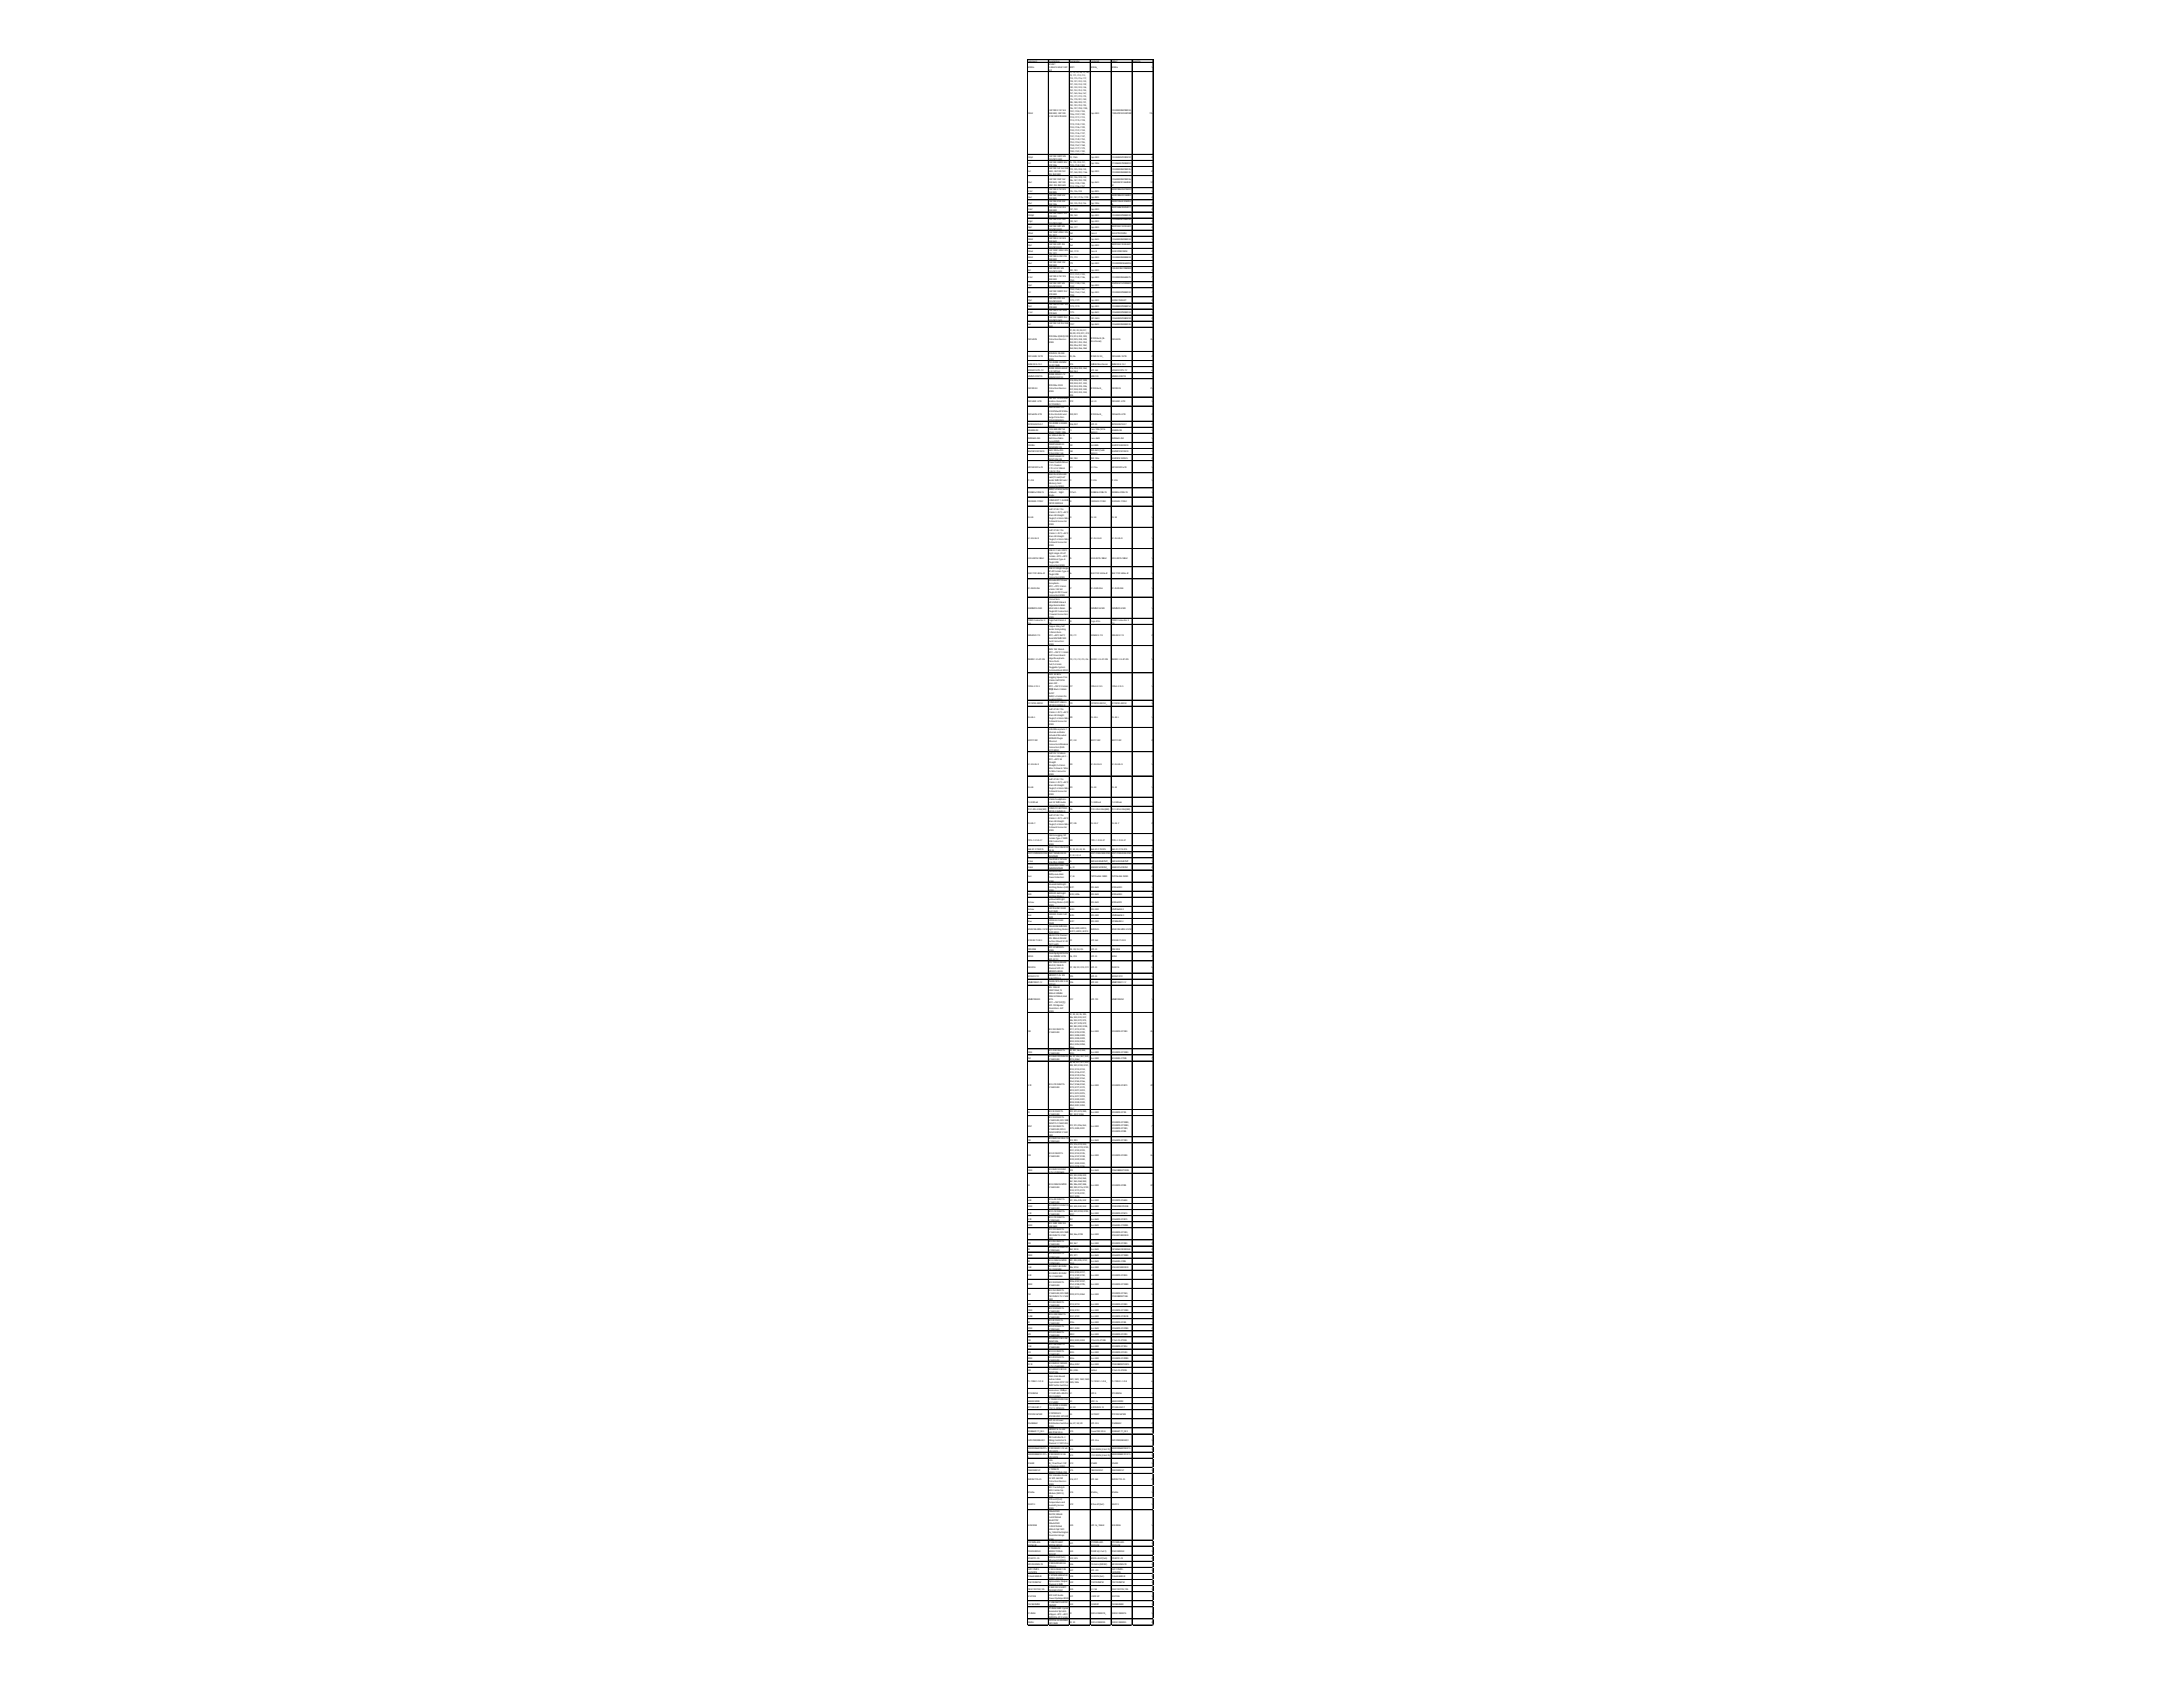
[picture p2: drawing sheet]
<svg xmlns="http://www.w3.org/2000/svg" width="279mm" height="216mm" viewBox="0 0 279 216" stroke-linecap="round" stroke-linejoin="round" font-family="sans-serif">
<defs><g id="words">
<g font-size=".3">
<text x="131.6" y="7.9">Comment</text>
<text x="131.6" y="8.7">W3006</text>
<text x="134.2" y="7.9">Description</text>
<text x="134.2" y="8.3">RFANT</text>
<text x="134.2" y="8.7">2.4GHZ/5.5GHZCHIP</text>
<text x="134.2" y="9.1">SLD</text>
<text x="136.9" y="7.9">Designator</text>
<text x="136.9" y="8.7">ANT1</text>
<text x="136.9" y="9.3">C1, C3, C4, C6, C7, C8,</text>
<text x="136.9" y="9.7">C9, C11, C12, C13,</text>
<text x="136.9" y="10.1">C14, C15, C16, C17,</text>
<text x="136.9" y="10.5">C18, C21, C22, C23,</text>
<text x="136.9" y="10.9">C27, C30, C34, C39,</text>
<text x="136.9" y="11.3">C40, C42, C43, C46,</text>
<text x="136.9" y="11.7">C50, C52, C53, C55,</text>
<text x="139.6" y="7.9">Footprint</text>
<text x="139.6" y="8.7">W3006_</text>
<text x="142.3" y="7.9">LibRef</text>
<text x="142.3" y="8.7">W3006</text>
<text x="144.9" y="7.9">Quantity</text>
<text x="147.4" y="8.7">1</text>
<text x="131.6" y="14.6">100nF</text>
<text x="134.2" y="14.2">CAPCER0.1UF16V</text>
<text x="134.2" y="14.6">X5R0402, CAPCER</text>
<text x="134.2" y="15">0.1UF50VX7R0402</text>
<text x="136.9" y="12.1">C57, C65, C66, C67,</text>
<text x="136.9" y="12.4">C70, C71, C72, C75,</text>
<text x="136.9" y="12.8">C76, C78, C81, C84,</text>
<text x="136.9" y="13.2">C85, C88, C89, C91,</text>
<text x="136.9" y="13.6">C92, C93, C94, C95,</text>
<text x="136.9" y="14">C96, C97, C98, C100,</text>
<text x="136.9" y="14.4">C101, C103, C104,</text>
<text x="136.9" y="14.8">C106, C107, C109,</text>
<text x="136.9" y="15.2">C110, C111, C113,</text>
<text x="136.9" y="15.5">C114, C115, C118,</text>
<text x="136.9" y="15.9">C119, C120, C122,</text>
<text x="136.9" y="16.3">C124, C126, C129,</text>
<text x="136.9" y="16.7">C130, C131, C134,</text>
<text x="136.9" y="17.1">C135, C136, C137,</text>
<text x="136.9" y="17.5">C141, C143, C147,</text>
<text x="136.9" y="17.9">C148, C149, C152,</text>
<text x="139.6" y="14.6">Cap-0402</text>
<text x="142.3" y="14.2">CC0402KRX5R7BB104,</text>
<text x="142.3" y="14.6">C1005X7R1H104KT000</text>
<text x="142.3" y="15">F</text>
<text x="147.1" y="14.6">110</text>
<text x="131.6" y="20.3">100pF</text>
<text x="131.6" y="21">1nF</text>
<text x="131.6" y="22">1uF</text>
<text x="131.6" y="23.4">10uF</text>
<text x="134.2" y="20.1">CAPCER100PF50V</text>
<text x="134.2" y="20.5">C0G/NPO0402</text>
<text x="134.2" y="20.8">CAPCER1000PF2KV</text>
<text x="134.2" y="21.2">X7R1206</text>
<text x="134.2" y="21.6">CAPCER1UF16VX5R</text>
<text x="134.2" y="22">0402, CAPCER1UF</text>
<text x="134.2" y="22.4">25VX5R0402</text>
<text x="134.2" y="23">CAPCER10UF16V</text>
<text x="134.2" y="23.4">X5R0603, CAPCER</text>
<text x="134.2" y="23.8">10UF25VX5R0603</text>
<text x="136.9" y="18.3">C153, C154, C155,</text>
<text x="136.9" y="18.7">C158, C167, C168,</text>
<text x="136.9" y="19">C169, C177, C179,</text>
<text x="136.9" y="19.4">C180, C181, C182,</text>
<text x="136.9" y="19.8">C183, C184, C185,</text>
<text x="136.9" y="20.3">C2, C165</text>
<text x="136.9" y="20.8">C5, C10, C24, C31,</text>
<text x="136.9" y="21.2">C125, C142, C203</text>
<text x="136.9" y="21.8">C19, C25, C28, C32,</text>
<text x="136.9" y="22.2">C37, C68, C80, C166</text>
<text x="136.9" y="22.8">C20, C26, C29, C33,</text>
<text x="136.9" y="23.2">C86, C87, C90, C99,</text>
<text x="136.9" y="23.6">C102, C105, C108,</text>
<text x="136.9" y="24">C112, C156, C157</text>
<text x="139.6" y="20.3">Cap-0402</text>
<text x="139.6" y="21">Cap-1206</text>
<text x="139.6" y="22">Cap-0402</text>
<text x="139.6" y="23.4">Cap-0603</text>
<text x="142.3" y="20.3">CC0402JRNPO9BN101</text>
<text x="142.3" y="21">CC1206KKX7RDBB102</text>
<text x="142.3" y="21.8">CC0402KRX5R7BB105,</text>
<text x="142.3" y="22.2">CC0402KRX5R8BB105</text>
<text x="142.3" y="23">CC0603KRX5R7BB106,</text>
<text x="142.3" y="23.4">C1608X5R1E106M080</text>
<text x="142.3" y="23.8">AC</text>
<text x="147.3" y="23.4">14</text>
<text x="147.4" y="20.3">2</text>
<text x="147.4" y="21">7</text>
<text x="147.4" y="22">8</text>
<text x="131.6" y="24.5">4.7uf</text>
<text x="131.6" y="25.3">10uF</text>
<text x="131.6" y="26.1">47uF</text>
<text x="131.6" y="26.9">2.2uf</text>
<text x="131.6" y="27.6">1000pF</text>
<text x="131.6" y="28.4">3.9pF</text>
<text x="131.6" y="29.2">10pF</text>
<text x="131.6" y="30">470uF</text>
<text x="134.2" y="24.3">CAPCER4.7UF50V</text>
<text x="134.2" y="24.7">X5R0805</text>
<text x="134.2" y="25.1">CAPCER10UF50V</text>
<text x="134.2" y="25.5">X5R0805</text>
<text x="134.2" y="25.9">CAPCER47UF25V</text>
<text x="134.2" y="26.3">X5R1206</text>
<text x="134.2" y="26.7">CAPCER2.2UF25V</text>
<text x="134.2" y="27.1">X5R0402</text>
<text x="134.2" y="27.4">CAPCER1000PF25V</text>
<text x="134.2" y="27.8">X7R0402</text>
<text x="134.2" y="28.2">CAPCER3.9PF50V</text>
<text x="134.2" y="28.6">C0G/NPO0402</text>
<text x="134.2" y="29">CAPCER10PF50V</text>
<text x="134.2" y="29.4">C0G/NP00402</text>
<text x="134.2" y="29.8">CAPTANT470UF10%</text>
<text x="136.9" y="24.5">C35, C36, C38</text>
<text x="136.9" y="25.3">C41, C51, C176, C178</text>
<text x="136.9" y="26.1">C44, C45, C54, C56</text>
<text x="136.9" y="26.9">C47, C59</text>
<text x="136.9" y="27.6">C48, C60</text>
<text x="136.9" y="28.4">C49, C61</text>
<text x="136.9" y="29.2">C58, C77</text>
<text x="136.9" y="30">C62</text>
<text x="139.6" y="24.5">Cap-0805</text>
<text x="139.6" y="25.3">Cap-0805</text>
<text x="139.6" y="26.1">Cap-1206</text>
<text x="139.6" y="26.9">Cap-0402</text>
<text x="139.6" y="27.6">Cap-0402</text>
<text x="139.6" y="28.4">Cap-0402</text>
<text x="139.6" y="29.2">Cap-0402</text>
<text x="139.6" y="30">Case-E</text>
<text x="142.3" y="24.3">GRM21BR61H475KE51</text>
<text x="142.3" y="24.7">L</text>
<text x="142.3" y="25.1">GRM21BR61H106ME4</text>
<text x="142.3" y="25.5">3L</text>
<text x="142.3" y="25.9">GRM31CR61E476ME4</text>
<text x="142.3" y="26.3">4L</text>
<text x="142.3" y="26.7">GRM155R61E225KE11</text>
<text x="142.3" y="27.1">D</text>
<text x="142.3" y="27.6">CC0402KRX7R8BB102</text>
<text x="142.3" y="28.2">CC0402BRNPO9BN3R</text>
<text x="142.3" y="28.6">9</text>
<text x="142.3" y="29">GRM1555C1H100JA01</text>
<text x="142.3" y="29.4">D</text>
<text x="142.3" y="30">TAJE477K010RNJ</text>
<text x="147.4" y="24.5">3</text>
<text x="147.4" y="25.3">4</text>
<text x="147.4" y="26.1">4</text>
<text x="147.4" y="26.9">2</text>
<text x="147.4" y="27.6">2</text>
<text x="147.4" y="28.4">2</text>
<text x="147.4" y="29.2">2</text>
<text x="147.4" y="30">1</text>
<text x="131.6" y="30.7">100nF</text>
<text x="131.6" y="31.5">33pF</text>
<text x="131.6" y="32.3">100uF</text>
<text x="131.6" y="33.1">220nF</text>
<text x="131.6" y="33.8">10uF</text>
<text x="131.6" y="34.6">9pF</text>
<text x="131.6" y="35.6">4.7uF</text>
<text x="134.2" y="30.2">10V2917</text>
<text x="134.2" y="30.5">CAPCER0.1UF50V</text>
<text x="134.2" y="30.9">X5R0603</text>
<text x="134.2" y="31.3">CAPCER33PF25V</text>
<text x="134.2" y="31.7">C0G/NP00402</text>
<text x="134.2" y="32.1">CAPTANT100UF20%</text>
<text x="134.2" y="32.5">10V1411</text>
<text x="134.2" y="32.9">CAPCER0.22UF25V</text>
<text x="134.2" y="33.3">X5R0402</text>
<text x="134.2" y="33.7">CAPCER10UF10V</text>
<text x="134.2" y="34">X5R0402</text>
<text x="134.2" y="34.4">CAPCER9PF50V</text>
<text x="134.2" y="34.8">C0G/NPO0402</text>
<text x="134.2" y="35.4">CAPCER4.7UF10V</text>
<text x="134.2" y="35.8">X5R0402</text>
<text x="136.9" y="30.7">C63</text>
<text x="136.9" y="31.5">C64</text>
<text x="136.9" y="32.3">C69, C174</text>
<text x="136.9" y="33.1">C73, C74</text>
<text x="136.9" y="33.8">C79</text>
<text x="136.9" y="34.6">C82, C83</text>
<text x="136.9" y="35.2">C117, C121, C123,</text>
<text x="136.9" y="35.6">C132, C140, C146,</text>
<text x="136.9" y="36">C150</text>
<text x="139.6" y="30.7">Cap-0603</text>
<text x="139.6" y="31.5">Cap-0402</text>
<text x="139.6" y="32.3">Case-B</text>
<text x="139.6" y="33.1">Cap-0402</text>
<text x="139.6" y="33.8">Cap-0402</text>
<text x="139.6" y="34.6">Cap-0402</text>
<text x="139.6" y="35.6">Cap-0402</text>
<text x="142.3" y="30.7">CC0603KRX5R9BB104</text>
<text x="142.3" y="31.3">GRM1555C1E330JA01</text>
<text x="142.3" y="31.7">D</text>
<text x="142.3" y="32.3">TAJB107M010RNJ</text>
<text x="142.3" y="33.1">CC0402KRX5R8BB224</text>
<text x="142.3" y="33.8">CC0402MRX5R6BB106</text>
<text x="142.3" y="34.4">CQ0402CRNPO9BN9R</text>
<text x="142.3" y="34.8">0</text>
<text x="142.3" y="35.6">CC0402KRX5R6BB475</text>
<text x="147.4" y="30.7">1</text>
<text x="147.4" y="31.5">1</text>
<text x="147.4" y="32.3">2</text>
<text x="147.4" y="33.1">2</text>
<text x="147.4" y="33.8">1</text>
<text x="147.4" y="34.6">2</text>
<text x="147.4" y="35.6">7</text>
<text x="131.6" y="36.6">12pF</text>
<text x="131.6" y="37.5">1nF</text>
<text x="131.6" y="38.5">27pF</text>
<text x="131.6" y="39.3">15nF</text>
<text x="131.6" y="40.1">0.1uF</text>
<text x="131.6" y="41.6">1uF</text>
<text x="134.2" y="36.4">CAPCER12PF50V</text>
<text x="134.2" y="36.8">C0G/NP00402</text>
<text x="134.2" y="37.3">CAPCER1000PF25V</text>
<text x="134.2" y="37.7">X7R0402</text>
<text x="134.2" y="38.3">CAPCER27PF25V</text>
<text x="134.2" y="38.7">C0G/NP00402</text>
<text x="134.2" y="39.1">CAPCER0.015UF50V</text>
<text x="134.2" y="39.5">X7R0402</text>
<text x="134.2" y="39.9">CAPCER0.1UF100V</text>
<text x="134.2" y="40.2">X7R0603</text>
<text x="134.2" y="40.6">CAPCER1000PF25V</text>
<text x="134.2" y="41">C0G/NPO0603</text>
<text x="134.2" y="41.4">CAPCER1UF25VX5R</text>
<text x="134.2" y="41.8">0603</text>
<text x="136.9" y="36.4">C127, C128, C138,</text>
<text x="136.9" y="36.8">C139</text>
<text x="136.9" y="37.1">C159, C160, C161,</text>
<text x="136.9" y="37.5">C162, C163, C164,</text>
<text x="136.9" y="37.9">C198</text>
<text x="136.9" y="38.5">C170, C171</text>
<text x="136.9" y="39.3">C172, C173</text>
<text x="136.9" y="40.1">C175</text>
<text x="136.9" y="40.8">C195, C196</text>
<text x="136.9" y="41.6">C197</text>
<text x="139.6" y="36.6">Cap-0402</text>
<text x="139.6" y="37.5">Cap-0402</text>
<text x="139.6" y="38.5">Cap-0402</text>
<text x="139.6" y="39.3">Cap-0402</text>
<text x="139.6" y="40.1">Cap-0603</text>
<text x="139.6" y="40.8">CAP-0603</text>
<text x="139.6" y="41.6">Cap-0603</text>
<text x="142.3" y="36.4">GJM1555C1H120GB01</text>
<text x="142.3" y="36.8">D</text>
<text x="142.3" y="37.5">CC0402KRX7R8BB102</text>
<text x="142.3" y="38.5">0402N270J250CT</text>
<text x="142.3" y="39.3">CC0402KRX7R9BB153</text>
<text x="142.3" y="40.1">CC0603KRX7R0BB104</text>
<text x="142.3" y="40.8">CC0603JRNPO8BN102</text>
<text x="142.3" y="41.6">CC0603KRX5R8BB105</text>
<text x="147.4" y="36.6">4</text>
<text x="147.4" y="37.5">7</text>
<text x="147.4" y="38.5">2</text>
<text x="147.4" y="39.3">2</text>
<text x="147.4" y="40.1">1</text>
<text x="147.4" y="40.8">2</text>
<text x="147.4" y="41.6">1</text>
<text x="131.6" y="43.5">ESD5451N</text>
<text x="131.6" y="45.7">ESD5344D-10/TR</text>
<text x="131.6" y="46.7">SMBJ33CA-13-F</text>
<text x="131.6" y="47.4">BZX84C3V3TS-7-F</text>
<text x="134.2" y="43.2">DFN1006-2(0402) ESD</text>
<text x="134.2" y="43.5">ProtectionDevices</text>
<text x="134.2" y="43.9">ROHS</text>
<text x="134.2" y="45.3">DFN2510-10LESD</text>
<text x="134.2" y="45.7">ProtectionDevices</text>
<text x="134.2" y="46.1">ROHS</text>
<text x="134.2" y="46.5">TVSDIODE33VWM</text>
<text x="134.2" y="46.8">53.3VCSMB</text>
<text x="134.2" y="47.2">DIODEZENERARRAY</text>
<text x="134.2" y="47.6">3.3VSOT363</text>
<text x="136.9" y="42.4">D1, D2, D3, D4, D7,</text>
<text x="136.9" y="42.8">D8, D9, D10, D11, D12,</text>
<text x="136.9" y="43.2">D13, D14, D22, D23,</text>
<text x="136.9" y="43.5">D24, D25, D48, D49,</text>
<text x="136.9" y="43.9">D50, D51, D53, D54,</text>
<text x="136.9" y="44.3">D55, D56, D57, D61,</text>
<text x="136.9" y="44.7">D64, D65, D66, D68</text>
<text x="136.9" y="45.7">D5, D6</text>
<text x="136.9" y="46.7">D15</text>
<text x="136.9" y="47.2">D16, D58, D59, D60,</text>
<text x="136.9" y="47.6">D62, D63</text>
<text x="139.6" y="43.4">DFN1006-2L(Bi-</text>
<text x="139.6" y="43.7">Directional)</text>
<text x="139.6" y="45.7">DFN2510-10L_</text>
<text x="139.6" y="46.7">SMBBi Directional</text>
<text x="139.6" y="47.4">SOT-363</text>
<text x="142.3" y="43.5">ESD5451N</text>
<text x="142.3" y="45.7">ESD5344D-10/TR</text>
<text x="142.3" y="46.7">SMBJ33CA-13-F</text>
<text x="142.3" y="47.4">BZX84C3V3TS-7-F</text>
<text x="147.3" y="43.5">30</text>
<text x="147.4" y="45.7">2</text>
<text x="147.4" y="46.7">1</text>
<text x="147.4" y="47.4">6</text>
<text x="131.6" y="48.2">MMSZ5231BT1G</text>
<text x="131.6" y="49.8">ESD9X5VU</text>
<text x="131.6" y="51.5">ESD5302F-3/TR</text>
<text x="131.6" y="53.1">ESD5651N-2/TR</text>
<text x="134.2" y="48">DIODEZENER5.1V</text>
<text x="134.2" y="48.4">500MWSOD123</text>
<text x="134.2" y="49.4">DFN1006-2ESD</text>
<text x="134.2" y="49.8">ProtectionDevices</text>
<text x="134.2" y="50.1">ROHS</text>
<text x="134.2" y="51.1">16A20V7V5V@Max</text>
<text x="134.2" y="51.5">Unidirectional SOT-</text>
<text x="134.2" y="51.9">23TVSROHS</text>
<text x="134.2" y="52.3">35A@8/20us15V</text>
<text x="134.2" y="52.7">4.5V@MaxDFN1006-</text>
<text x="134.2" y="53.1">2LElectrostaticand</text>
<text x="134.2" y="53.4">SurgeProtection</text>
<text x="134.2" y="53.8">(TVS/ESD) ROHS</text>
<text x="136.9" y="48.2">D17</text>
<text x="136.9" y="48.8">D18, D26, D27, D28,</text>
<text x="136.9" y="49.2">D29, D30, D31, D32,</text>
<text x="136.9" y="49.6">D33, D34, D35, D36,</text>
<text x="136.9" y="50">D37, D38, D39, D40,</text>
<text x="136.9" y="50.3">D41, D42, D43, D44,</text>
<text x="136.9" y="50.7">D45</text>
<text x="136.9" y="51.5">D19</text>
<text x="136.9" y="53.1">D20, D21</text>
<text x="139.6" y="48.2">SOD-123</text>
<text x="139.6" y="49.8">DFN1006-2L_</text>
<text x="139.6" y="51.5">Sot-23</text>
<text x="139.6" y="53.1">DFN1006-2L_</text>
<text x="142.3" y="48.2">MMSZ5231BT1G</text>
<text x="142.3" y="49.8">ESD9X5VU</text>
<text x="142.3" y="51.5">ESD5302F-3/TR</text>
<text x="142.3" y="53.1">ESD5651N-2/TR</text>
<text x="147.3" y="49.8">21</text>
<text x="147.4" y="48.2">1</text>
<text x="147.4" y="51.5">1</text>
<text x="147.4" y="53.1">2</text>
<text x="131.6" y="54.4">DRTR5V0U1SO-7</text>
<text x="131.6" y="55.2">0458005.DR</text>
<text x="131.6" y="56.2">SMD0603-050</text>
<text x="131.6" y="57.1">100MHz</text>
<text x="131.6" y="57.9">BLM18PG181SN1D</text>
<text x="131.6" y="59.8">MIC94093YC6-TR</text>
<text x="134.2" y="54.2">TVSDIODE5.5VWM</text>
<text x="134.2" y="54.6">SOT23</text>
<text x="134.2" y="55">FUSEBRDMNT5A</text>
<text x="134.2" y="55.4">32VAC75VDC1206</text>
<text x="134.2" y="55.8">6V500mA40A1A</text>
<text x="134.2" y="56.2">0603Resettable</text>
<text x="134.2" y="56.5">FusesROHS</text>
<text x="134.2" y="56.9">FERRITEBEAD30</text>
<text x="134.2" y="57.3">OHM08051LN</text>
<text x="134.2" y="57.7">0603180Ω ±25%</text>
<text x="134.2" y="58.1">DCR=0.09Ω 1.5A</text>
<text x="134.2" y="58.5">FERRITEBEAD1K</text>
<text x="134.2" y="58.9">OHM12061LN</text>
<text x="134.2" y="59.3">PowerSwitch/Driver</text>
<text x="134.2" y="59.7">1:1 P-Channel</text>
<text x="136.9" y="54.4">D46, D47</text>
<text x="136.9" y="55.2">F1</text>
<text x="136.9" y="56.2">F2</text>
<text x="136.9" y="57.1">FB1</text>
<text x="136.9" y="57.9">FB2</text>
<text x="136.9" y="58.7">FB3, FB4</text>
<text x="136.9" y="59.8">IC1</text>
<text x="139.6" y="54.4">SOT-23</text>
<text x="139.6" y="55">Fuse1206(3216</text>
<text x="139.6" y="55.4">Metric)</text>
<text x="139.6" y="56.2">Fuse-0603</text>
<text x="139.6" y="57.1">Ind-0805</text>
<text x="139.6" y="57.7">IND-0603(1608</text>
<text x="139.6" y="58.1">Metric)</text>
<text x="139.6" y="58.7">IND-1206</text>
<text x="139.6" y="59.8">SC-70-6</text>
<text x="142.3" y="54.4">DRTR5V0U1SO-7</text>
<text x="142.3" y="55.2">0458005.DR</text>
<text x="142.3" y="56.2">SMD0603-050</text>
<text x="142.3" y="57.1">BLM21PG300SN1D</text>
<text x="142.3" y="57.9">BLM18PG181SN1D</text>
<text x="142.3" y="58.7">BLM31KN102SN1L</text>
<text x="142.3" y="59.8">MIC94093YC6-TR</text>
<text x="147.4" y="54.4">2</text>
<text x="147.4" y="55.2">1</text>
<text x="147.4" y="56.2">1</text>
<text x="147.4" y="57.1">1</text>
<text x="147.4" y="57.9">1</text>
<text x="147.4" y="58.7">2</text>
<text x="147.4" y="59.8">1</text>
<text x="131.6" y="61.6">TF-01A</text>
<text x="131.6" y="63.1">AS0B826-S78B-7H</text>
<text x="131.6" y="64.3">10029449-111RLF</text>
<text x="134.2" y="60">1.7V~5.5V130mΩ</text>
<text x="134.2" y="60.4">1.2ASC-70-6</text>
<text x="134.2" y="60.8">2mmDeckMicroSD</text>
<text x="134.2" y="61.2">card(TFcard) Self</text>
<text x="134.2" y="61.6">bombSMDSDCard/</text>
<text x="134.2" y="62">MemoryCard</text>
<text x="134.2" y="62.4">ConnectorROHS</text>
<text x="134.2" y="62.8">SMD,P=0.5mm,Surfac</text>
<text x="134.2" y="63.1">eMount，Right</text>
<text x="134.2" y="63.5">Angle</text>
<text x="134.2" y="64.1">CONNRCPT1.4HDMI</text>
<text x="134.2" y="64.5">19POSSMDR/A</text>
<text x="134.2" y="65.3">1x3P3PXH1Tin</text>
<text x="134.2" y="65.7">2.5mm3-25℃~+85℃</text>
<text x="136.9" y="61.6">J1</text>
<text x="136.9" y="63.1">J1Part-</text>
<text x="136.9" y="64.3">J2</text>
<text x="139.6" y="61.6">TF-01A</text>
<text x="139.6" y="63.1">AS0B826-S78B-7H</text>
<text x="139.6" y="64.3">10029449-111RLF</text>
<text x="142.3" y="61.6">TF-01A</text>
<text x="142.3" y="63.1">AS0B826-S78B-7H</text>
<text x="142.3" y="64.3">10029449-111RLF</text>
<text x="147.4" y="61.6">1</text>
<text x="147.4" y="63.1">1</text>
<text x="147.4" y="64.3">1</text>
<text x="131.6" y="66.2">XH-3A</text>
<text x="131.6" y="69">HC-XH-3A-R</text>
<text x="131.6" y="71.5">U224-081N-1BR61</text>
<text x="134.2" y="66.1">Brass3AStraight</text>
<text x="134.2" y="66.4">Plugin,P=2.5mmWire</text>
<text x="134.2" y="66.8">ToBoardConnector</text>
<text x="134.2" y="67.2">ROHS</text>
<text x="134.2" y="68">1x3P3PXH1Tin</text>
<text x="134.2" y="68.4">2.5mm3-25℃~+85℃</text>
<text x="134.2" y="68.8">Brass3AStraight</text>
<text x="134.2" y="69.2">Plugin,P=2.5mmWire</text>
<text x="134.2" y="69.5">ToBoardConnector</text>
<text x="134.2" y="69.9">ROHS</text>
<text x="134.2" y="70.5">USB2.01.5A2235℃</text>
<text x="134.2" y="70.9">Right-Angle4P+4P</text>
<text x="134.2" y="71.3">Female-40℃~+85℃</text>
<text x="134.2" y="71.7">GoldBrassType-A</text>
<text x="136.9" y="66.2">J3</text>
<text x="136.9" y="69">J4</text>
<text x="136.9" y="71.5">J5</text>
<text x="139.6" y="66.2">XH-3A</text>
<text x="139.6" y="69">HC-XH-3A-R</text>
<text x="139.6" y="71.5">U224-081N-1BR61</text>
<text x="142.3" y="66.2">XH-3A</text>
<text x="142.3" y="69">HC-XH-3A-R</text>
<text x="142.3" y="71.5">U224-081N-1BR61</text>
<text x="147.4" y="66.2">1</text>
<text x="147.4" y="69">1</text>
<text x="147.4" y="71.5">1</text>
<text x="131.6" y="73.4">UEA1112C-8HS6-4F</text>
<text x="131.6" y="75.4">DC-053D-25A</text>
<text x="131.6" y="77.9">BWMMCX-KWE</text>
<text x="134.2" y="72.1">PluginUSB</text>
<text x="134.2" y="72.5">ConnectorsROHS</text>
<text x="134.2" y="72.8">USB3.02Right-Angle</text>
<text x="134.2" y="73.2">9P+9PFemaleType-A</text>
<text x="134.2" y="73.6">PluginUSB</text>
<text x="134.2" y="74">ConnectorsROHS</text>
<text x="134.2" y="74.4">ShroudedDCPower</text>
<text x="134.2" y="74.8">Receptacle-</text>
<text x="134.2" y="75.2">20℃~+70℃ 2.5mm</text>
<text x="134.2" y="75.6">6.5mm10A16V</text>
<text x="134.2" y="76">PluginAC/DCPower</text>
<text x="134.2" y="76.3">ConnectorsROHS</text>
<text x="134.2" y="76.7">1Innerbore</text>
<text x="134.2" y="77.1">MCX/MMCXBoard</text>
<text x="134.2" y="77.5">EdgeBend6.8mm</text>
<text x="134.2" y="77.9">6GHz50Ω 3.45mm</text>
<text x="136.9" y="73.4">J6</text>
<text x="136.9" y="75.4">J7</text>
<text x="136.9" y="77.9">J8</text>
<text x="139.6" y="73.4">UEA1112C-8HS6-4F</text>
<text x="139.6" y="75.4">DC-053D-25A</text>
<text x="139.6" y="77.9">BWMMCX-KWE</text>
<text x="142.3" y="73.4">UEA1112C-8HS6-4F</text>
<text x="142.3" y="75.4">DC-053D-25A</text>
<text x="142.3" y="77.9">BWMMCX-KWE</text>
<text x="147.4" y="73.4">1</text>
<text x="147.4" y="75.4">1</text>
<text x="147.4" y="77.9">1</text>
<text x="131.6" y="79.4">POGOConnector4</text>
<text x="131.6" y="79.8">Pin</text>
<text x="131.6" y="81.4">XKNANO-113</text>
<text x="134.2" y="78.3">PluginRFConnectors</text>
<text x="134.2" y="78.7">/Coaxial Connectors</text>
<text x="134.2" y="79.1">ROHS</text>
<text x="134.2" y="79.4">PogoPad2.5mm4</text>
<text x="134.2" y="79.8">Pin</text>
<text x="134.2" y="80.2">CopperAlloySelf</text>
<text x="134.2" y="80.6">bombGoldplating</text>
<text x="134.2" y="81">1.25mmDeck-</text>
<text x="134.2" y="81.4">40℃~+85℃ 260℃</text>
<text x="134.2" y="81.8">NanoSIMSMDSIM</text>
<text x="134.2" y="82.2">CardConnectors</text>
<text x="134.2" y="82.5">ROHS</text>
<text x="134.2" y="83.1">250V10A3Bend-</text>
<text x="134.2" y="83.5">40℃~+105℃ 13.5mm</text>
<text x="134.2" y="83.9">1x3PGreenBoard</text>
<text x="136.9" y="79.6">J9</text>
<text x="136.9" y="81.4">J10, J11</text>
<text x="139.6" y="79.6">Pogo4Pin</text>
<text x="139.6" y="81.4">XKNANO-113</text>
<text x="142.3" y="79.4">POGOConnector4</text>
<text x="142.3" y="79.8">Pin</text>
<text x="142.3" y="81.4">XKNANO-113</text>
<text x="147.4" y="79.6">1</text>
<text x="147.4" y="81.4">2</text>
<text x="131.6" y="84.5">DB2ERC-3.5-3P-GN</text>
<text x="131.6" y="88">PZ254-2-10-S</text>
<text x="134.2" y="84.3">Edge/Receptacle-</text>
<text x="134.2" y="84.7">ClosePush-</text>
<text x="134.2" y="85.1">Pull,P=3.5mm</text>
<text x="134.2" y="85.5">PluggableSystem</text>
<text x="134.2" y="85.8">Terminal BlockROHS</text>
<text x="134.2" y="86.4">250V3ABrick</text>
<text x="134.2" y="86.8">noggingSquarePins</text>
<text x="134.2" y="87.2">2.5mm260℃@5S</text>
<text x="134.2" y="87.6">6mm20P-</text>
<text x="134.2" y="88">40℃~+105℃ 2.54mm</text>
<text x="134.2" y="88.4">双排 Black2.54mm</text>
<text x="134.2" y="88.8">2x10P</text>
<text x="134.2" y="89.1">SMD,P=2.54mmPin</text>
<text x="134.2" y="89.5">HeadersROHS</text>
<text x="134.2" y="89.9">CONNRCPTUSB2.0</text>
<text x="136.9" y="84.5">J12, J13, J14, J15, J16</text>
<text x="136.9" y="88">J17</text>
<text x="139.6" y="84.5">DB2ERC-3.5-3P-GN</text>
<text x="139.6" y="88">PZ254-2-10-S</text>
<text x="142.3" y="84.5">DB2ERC-3.5-3P-GN</text>
<text x="142.3" y="88">PZ254-2-10-S</text>
<text x="147.4" y="84.5">5</text>
<text x="147.4" y="88">1</text>
<text x="131.6" y="90.1">10118192-0001LF</text>
<text x="131.6" y="91.9">XH-4A-L</text>
<text x="131.6" y="94.8">HR911130C</text>
<text x="134.2" y="90.3">MICROBSMDR/A</text>
<text x="134.2" y="90.9">1x4P4PXH1Tin</text>
<text x="134.2" y="91.3">2.5mm4-25℃~+85℃</text>
<text x="134.2" y="91.7">Brass3AStraight</text>
<text x="134.2" y="92.1">Plugin,P=2.5mmWire</text>
<text x="134.2" y="92.4">ToBoardConnector</text>
<text x="134.2" y="92.8">ROHS</text>
<text x="134.2" y="93.4">RJ45RJReceptacle1</text>
<text x="134.2" y="93.8">Internal oscillator</text>
<text x="134.2" y="94.2">includedShrouded</text>
<text x="134.2" y="94.6">WithLEDPlugin</text>
<text x="134.2" y="95">Ethernet</text>
<text x="134.2" y="95.4">Connectors/Modular</text>
<text x="134.2" y="95.7">Connectors(RJ45</text>
<text x="136.9" y="90.1">J19</text>
<text x="136.9" y="91.9">J20</text>
<text x="136.9" y="94.8">J21, J24</text>
<text x="139.6" y="90.1">10118192-0001LF_</text>
<text x="139.6" y="91.9">XH-4A-L</text>
<text x="139.6" y="94.8">HR911130C</text>
<text x="142.3" y="90.1">10118192-0001LF</text>
<text x="142.3" y="91.9">XH-4A-L</text>
<text x="142.3" y="94.8">HR911130C</text>
<text x="147.4" y="90.1">1</text>
<text x="147.4" y="91.9">1</text>
<text x="147.4" y="94.8">2</text>
<text x="131.6" y="97.9">HC-XH-2A-G</text>
<text x="131.6" y="100.8">XH-4A</text>
<text x="134.2" y="96.1">RJ11) ROHS</text>
<text x="134.2" y="96.5">1x2PXH12.54mm</text>
<text x="134.2" y="96.9">2.54mmMalepin2-</text>
<text x="134.2" y="97.3">25℃~+85℃ 3A</text>
<text x="134.2" y="97.7">Straight</text>
<text x="134.2" y="98.1">Straight,P=2.5mm</text>
<text x="134.2" y="98.5">WireToBoard/Wire</text>
<text x="134.2" y="98.8">ToWireConnector</text>
<text x="134.2" y="99.2">ROHS</text>
<text x="134.2" y="99.8">1x4P4PXH1Tin</text>
<text x="134.2" y="100.2">2.5mm4-25℃~+85℃</text>
<text x="134.2" y="100.6">Brass3AStraight</text>
<text x="134.2" y="101">Plugin,P=2.5mmWire</text>
<text x="134.2" y="101.4">ToBoardConnector</text>
<text x="134.2" y="101.8">ROHS</text>
<text x="136.9" y="97.9">J22</text>
<text x="136.9" y="100.8">J23</text>
<text x="139.6" y="97.9">HC-XH-2A-G</text>
<text x="139.6" y="100.8">XH-4A</text>
<text x="142.3" y="97.9">HC-XH-2A-G</text>
<text x="142.3" y="100.8">XH-4A</text>
<text x="147.4" y="97.9">1</text>
<text x="147.4" y="100.8">1</text>
<text x="131.6" y="102.7">PJ-332D-6A</text>
<text x="131.6" y="103.7">TF31-30S-0.5SH(800)</text>
<text x="131.6" y="105.4">XH-2A-Y</text>
<text x="131.6" y="107.6">TYPE-C-31-D-07</text>
<text x="134.2" y="102.3">3.5mmheadphone</text>
<text x="134.2" y="102.7">jack1ASMDAudio</text>
<text x="134.2" y="103.1">ConnectorsROHS</text>
<text x="134.2" y="103.5">CONNFFCBOTTOM</text>
<text x="134.2" y="103.9">30POS0.5MMR/A</text>
<text x="134.2" y="104.5">1x2P2PXH1Tin</text>
<text x="134.2" y="104.9">2.5mm2-25℃~+85℃</text>
<text x="134.2" y="105.2">Brass3AStraight</text>
<text x="134.2" y="105.6">Plugin,P=2.5mmWire</text>
<text x="134.2" y="106">ToBoardConnector</text>
<text x="134.2" y="106.4">ROHS</text>
<text x="134.2" y="107">1Bricknogging14P</text>
<text x="134.2" y="107.4">FemaleType-CSMD</text>
<text x="134.2" y="107.8">USBConnectors</text>
<text x="136.9" y="102.7">J25</text>
<text x="136.9" y="103.7">J26</text>
<text x="136.9" y="105.4">J27, J28</text>
<text x="136.9" y="107.6">J29</text>
<text x="139.6" y="102.7">PJ-332D-6A</text>
<text x="139.6" y="103.7">TF31-30S-0.5SH(800)</text>
<text x="139.6" y="105.4">XH-2A-Y</text>
<text x="139.6" y="107.6">TYPE-C-31-D-07</text>
<text x="142.3" y="102.7">PJ-332D-6A</text>
<text x="142.3" y="103.7">TF31-30S-0.5SH(800)</text>
<text x="142.3" y="105.4">XH-2A-Y</text>
<text x="142.3" y="107.6">TYPE-C-31-D-07</text>
<text x="147.4" y="102.7">1</text>
<text x="147.4" y="103.7">1</text>
<text x="147.4" y="105.4">2</text>
<text x="147.4" y="107.6">1</text>
<text x="131.6" y="108.7">G6K-2F-Y-TR-DC5</text>
<text x="131.6" y="109.3">MCZ1210DH900L2TA0</text>
<text x="131.6" y="109.7">G</text>
<text x="131.6" y="110.3">4.7uH</text>
<text x="131.6" y="111.1">2.2uH</text>
<text x="131.6" y="112.2">1uH</text>
<text x="134.2" y="108.2">ROHS</text>
<text x="134.2" y="108.5">RELAYTELECOMDPDT</text>
<text x="134.2" y="108.9">1A5V</text>
<text x="134.2" y="109.3">CMC100MA2LN90</text>
<text x="134.2" y="109.7">OHMSMD</text>
<text x="134.2" y="110.1">FixedInd4.720%UH</text>
<text x="134.2" y="110.5">0.06Ohm3200M</text>
<text x="134.2" y="110.9">FIXEDIND2.2UH1.5A</text>
<text x="134.2" y="111.3">160MOHMSMD</text>
<text x="134.2" y="111.7">1uH±20%23A</text>
<text x="134.2" y="112">SMD,6.6x6.4mm</text>
<text x="134.2" y="112.4">PowerInductors</text>
<text x="134.2" y="112.8">ROHS</text>
<text x="134.2" y="113.2">Emerald0603Light</text>
<text x="134.2" y="113.6">EmittingDiodes(LED)</text>
<text x="134.2" y="114">ROHS</text>
<text x="136.9" y="108.7">K1, K2, K3, K4, K5</text>
<text x="136.9" y="109.5">L1, L2, L3, L4</text>
<text x="136.9" y="110.3">L5</text>
<text x="136.9" y="111.1">L6, L9</text>
<text x="136.9" y="112.2">L7, L8</text>
<text x="136.9" y="113.6">LED1</text>
<text x="139.6" y="108.7">G6K-2F-Y-TRDC5</text>
<text x="139.6" y="109.3">MCZ1210DH900L2TA0</text>
<text x="139.6" y="109.7">G</text>
<text x="139.6" y="110.3">SWPA4030S4R7MT_</text>
<text x="139.6" y="111.1">MAKK2016T2R2M_</text>
<text x="139.6" y="112.2">YSPIT0630A-1R0M</text>
<text x="139.6" y="113.6">LED-0603</text>
<text x="142.3" y="108.7">G6K-2F-Y-TR-DC5</text>
<text x="142.3" y="109.3">MCZ1210DH900L2TA0</text>
<text x="142.3" y="109.7">G</text>
<text x="142.3" y="110.3">SWPA4030S4R7MT</text>
<text x="142.3" y="111.1">MAKK2016T2R2M</text>
<text x="142.3" y="112.2">YSPIT0630A-1R0M</text>
<text x="142.3" y="113.6">NCD0603G2</text>
<text x="147.4" y="108.7">5</text>
<text x="147.4" y="109.5">4</text>
<text x="147.4" y="110.3">1</text>
<text x="147.4" y="111.1">2</text>
<text x="147.4" y="112.2">2</text>
<text x="147.4" y="113.6">1</text>
<text x="131.6" y="114.6">RED</text>
<text x="131.6" y="115.5">Yellow</text>
<text x="131.6" y="116.5">Yellow</text>
<text x="131.6" y="117.3">Red</text>
<text x="131.6" y="118.1">Blue</text>
<text x="131.6" y="119">WS2812B-MINI-V3/W</text>
<text x="134.2" y="114.4">REDLED0603Light</text>
<text x="134.2" y="114.8">EmittingDiodes</text>
<text x="134.2" y="115.1">yellow0603Light</text>
<text x="134.2" y="115.5">EmittingDiodes(LED)</text>
<text x="134.2" y="115.9">ROHS</text>
<text x="134.2" y="116.3">LEDYELLOWCLEAR</text>
<text x="134.2" y="116.7">CHIPSMD</text>
<text x="134.2" y="117.1">LEDREDCLEARCHIP</text>
<text x="134.2" y="117.5">SMD</text>
<text x="134.2" y="117.9">LEDBLUECLEAR</text>
<text x="134.2" y="118.2">2SMD</text>
<text x="134.2" y="118.6">12mARGBSMD3535</text>
<text x="134.2" y="119">LightEmittingDiodes</text>
<text x="134.2" y="119.4">(LED) ROHS</text>
<text x="134.2" y="119.8">Mosfet2N-Channel</text>
<text x="136.9" y="114.6">LED2, LED6</text>
<text x="136.9" y="115.5">LED3</text>
<text x="136.9" y="116.5">LED4</text>
<text x="136.9" y="117.3">LED5</text>
<text x="136.9" y="118.1">LED7</text>
<text x="136.9" y="118.8">LED8, LED9, LED10,</text>
<text x="136.9" y="119.2">LED11, LED12, LED13</text>
<text x="139.6" y="114.6">LED-0603</text>
<text x="139.6" y="115.5">LED-0603</text>
<text x="139.6" y="116.5">LED-0402</text>
<text x="139.6" y="117.3">LED-0402</text>
<text x="139.6" y="118.1">LED-0402</text>
<text x="139.6" y="119">SMD3535</text>
<text x="142.3" y="114.6">NCD0603R3</text>
<text x="142.3" y="115.5">NCD0603Y2</text>
<text x="142.3" y="116.5">XZMYK68W-2</text>
<text x="142.3" y="117.3">XZMDK68W-2</text>
<text x="142.3" y="118.1">XZCBD68W-2</text>
<text x="142.3" y="119">WS2812B-MINI-V3/W</text>
<text x="147.4" y="114.6">2</text>
<text x="147.4" y="115.5">1</text>
<text x="147.4" y="116.5">1</text>
<text x="147.4" y="117.3">1</text>
<text x="147.4" y="118.1">1</text>
<text x="147.4" y="119">6</text>
<text x="131.6" y="120.4">SI1024X-T1-GE3</text>
<text x="131.6" y="121.5">FDN335N</text>
<text x="131.6" y="122.5">S8050</text>
<text x="131.6" y="123.9">2SK3018</text>
<text x="131.6" y="125">AOSS21311C</text>
<text x="131.6" y="125.8">MMBT3904T-7-F</text>
<text x="134.2" y="120.2">20V485mA250mW</text>
<text x="134.2" y="120.6">SurfaceMountSC-89</text>
<text x="134.2" y="121">(SOT-563F)</text>
<text x="134.2" y="121.4">SOT-23MOSFETs</text>
<text x="134.2" y="121.7">ROHS</text>
<text x="134.2" y="122.1">TransGpBjtNPN25V</text>
<text x="134.2" y="122.5">1.5A300MW3-PIN</text>
<text x="134.2" y="122.9">SOT-23T/r</text>
<text x="134.2" y="123.3">30V100mA200mW</text>
<text x="134.2" y="123.7">8Ω@4V,10mAN</text>
<text x="134.2" y="124.1">Channel SOT-23</text>
<text x="134.2" y="124.5">MOSFETsROHS</text>
<text x="134.2" y="124.8">MOSFETP-CH30V</text>
<text x="134.2" y="125.2">4.3ASOT23-3</text>
<text x="134.2" y="125.6">TRANSNPN40V0.2A</text>
<text x="136.9" y="120.4">Q1</text>
<text x="136.9" y="121.5">Q2, Q3, Q4, Q5</text>
<text x="136.9" y="122.5">Q6, Q14</text>
<text x="136.9" y="123.9">Q7, Q8, Q9, Q10, Q11</text>
<text x="136.9" y="125">Q15</text>
<text x="136.9" y="125.8">Q16</text>
<text x="139.6" y="120.4">SOT-563</text>
<text x="139.6" y="121.5">SOT-23</text>
<text x="139.6" y="122.5">SOT-23</text>
<text x="139.6" y="123.9">SOT-23</text>
<text x="139.6" y="125">SOT-23</text>
<text x="139.6" y="125.8">SOT-523</text>
<text x="142.3" y="120.4">SI1024X-T1-GE3</text>
<text x="142.3" y="121.5">FDN335N</text>
<text x="142.3" y="122.5">S8050</text>
<text x="142.3" y="123.9">2SK3018</text>
<text x="142.3" y="125">AOSS21311C</text>
<text x="142.3" y="125.8">MMBT3904T-7-F</text>
<text x="147.4" y="120.4">1</text>
<text x="147.4" y="121.5">4</text>
<text x="147.4" y="122.5">2</text>
<text x="147.4" y="123.9">5</text>
<text x="147.4" y="125">1</text>
<text x="147.4" y="125.8">1</text>
<text x="131.6" y="127.9">MMBT3904M</text>
<text x="134.2" y="126">SOT523</text>
<text x="134.2" y="126.4">40V100mW</text>
<text x="134.2" y="126.8">100@10mA,1V</text>
<text x="134.2" y="127.2">200mA300MHz</text>
<text x="134.2" y="127.6">300mV@50mA,5mA</text>
<text x="134.2" y="127.9">NPN-</text>
<text x="134.2" y="128.3">55℃~+150℃@(Tj)</text>
<text x="134.2" y="128.7">SOT-723Bipolar</text>
<text x="134.2" y="129.1">Transistors-BJT</text>
<text x="134.2" y="129.5">ROHS</text>
<text x="134.2" y="131.8">RES10KOHM1%</text>
<text x="136.9" y="127.9">Q17</text>
<text x="136.9" y="129.9">R1, R2, R4, R5, R25,</text>
<text x="136.9" y="130.3">R26, R30, R33, R37,</text>
<text x="136.9" y="130.7">R46, R50, R72, R75,</text>
<text x="136.9" y="131.1">R76, R77, R78, R79,</text>
<text x="136.9" y="131.4">R82, R83, R92, R108,</text>
<text x="136.9" y="131.8">R111, R112, R130,</text>
<text x="139.6" y="127.9">SOT-723</text>
<text x="142.3" y="127.9">MMBT3904M</text>
<text x="147.4" y="127.9">1</text>
<text x="131.6" y="132">10K</text>
<text x="131.6" y="134.7">100K</text>
<text x="131.6" y="135.5">1M</text>
<text x="134.2" y="132.2">1/16W0402</text>
<text x="134.2" y="134.5">RES100KOHM1%</text>
<text x="134.2" y="134.9">1/16W0402</text>
<text x="134.2" y="135.3">RESSMD1MOHM5%</text>
<text x="134.2" y="135.7">1/16W0402</text>
<text x="136.9" y="132.2">R152, R194, R199,</text>
<text x="136.9" y="132.6">R203, R208, R209,</text>
<text x="136.9" y="133">R225, R228, R229,</text>
<text x="136.9" y="133.4">R230, R234, R252,</text>
<text x="136.9" y="133.8">R253, R254, R258,</text>
<text x="136.9" y="134.2">R266</text>
<text x="136.9" y="134.5">R3, R57, R64, R69,</text>
<text x="136.9" y="134.9">R193</text>
<text x="136.9" y="135.3">R6, R7, R34, R41, R47,</text>
<text x="136.9" y="135.7">R115, R264</text>
<text x="136.9" y="136.1">R8, R9, R11, R17, R97,</text>
<text x="136.9" y="136.5">R98, R99, R100, R101,</text>
<text x="136.9" y="136.9">R132, R133, R134,</text>
<text x="136.9" y="137.3">R135, R136, R137,</text>
<text x="136.9" y="137.7">R138, R139, R156,</text>
<text x="139.6" y="132">Res-0402</text>
<text x="139.6" y="134.7">Res-0402</text>
<text x="139.6" y="135.5">Res-0402</text>
<text x="142.3" y="132">RC0402FR-0710KL</text>
<text x="142.3" y="134.7">RC0402FR-07100KL</text>
<text x="142.3" y="135.5">AF0402JR-071ML</text>
<text x="147.3" y="132">40</text>
<text x="147.4" y="134.7">5</text>
<text x="147.4" y="135.5">7</text>
<text x="131.6" y="139">4.7K</text>
<text x="131.6" y="142.5">1K</text>
<text x="134.2" y="138.8">RES4.7KOHM1%</text>
<text x="134.2" y="139.2">1/16W0402</text>
<text x="134.2" y="142.3">RES1KOHM1%</text>
<text x="134.2" y="142.7">1/16W0402</text>
<text x="134.2" y="143.1">RES100OHM1%</text>
<text x="134.2" y="143.5">1/16W0402, RES100K</text>
<text x="134.2" y="143.9">OHM1%1/16W0402,</text>
<text x="136.9" y="138">R160, R161, R163,</text>
<text x="136.9" y="138.4">R164, R165, R166,</text>
<text x="136.9" y="138.8">R167, R168, R169,</text>
<text x="136.9" y="139.2">R170, R171, R172,</text>
<text x="136.9" y="139.6">R210, R211, R212,</text>
<text x="136.9" y="140">R213, R214, R215,</text>
<text x="136.9" y="140.4">R216, R217, R218,</text>
<text x="136.9" y="140.8">R219, R220, R221,</text>
<text x="136.9" y="141.1">R238, R248, R249,</text>
<text x="136.9" y="141.5">R250, R251, R259,</text>
<text x="136.9" y="141.9">R260</text>
<text x="136.9" y="142.3">R10, R73, R74, R80,</text>
<text x="136.9" y="142.7">R81, R237, R265</text>
<text x="139.6" y="139">Res-0402</text>
<text x="139.6" y="142.5">Res-0402</text>
<text x="142.3" y="139">RC0402FR-074K7L</text>
<text x="142.3" y="142.5">RC0402FR-071KL</text>
<text x="142.3" y="143.7">RC0402FR-07100RL,</text>
<text x="147.3" y="139">49</text>
<text x="147.4" y="142.5">7</text>
<text x="131.6" y="144.2">DNP</text>
<text x="131.6" y="146">10K</text>
<text x="131.6" y="147.9">22R</text>
<text x="131.6" y="149.9">120R</text>
<text x="134.2" y="144.2">RES10KOHM1%</text>
<text x="134.2" y="144.6">1/16W0402, RES0</text>
<text x="134.2" y="145">OHMJUMPER1/16W</text>
<text x="134.2" y="145.4">0402</text>
<text x="134.2" y="145.8">RESSMD10KOhm1%</text>
<text x="134.2" y="146.2">1/10W0603</text>
<text x="134.2" y="147.7">RES22OHM1%</text>
<text x="134.2" y="148.1">1/16W0402</text>
<text x="134.2" y="149.7">RESSMD120OHM</text>
<text x="136.9" y="144.1">R12, R13, R56, R63,</text>
<text x="136.9" y="144.4">R175, R205, R231</text>
<text x="136.9" y="146">R14, R93</text>
<text x="136.9" y="146.6">R15, R16, R19, R20,</text>
<text x="136.9" y="147">R21, R22, R119, R120,</text>
<text x="136.9" y="147.4">R121, R122, R123,</text>
<text x="136.9" y="147.7">R124, R144, R145,</text>
<text x="136.9" y="148.1">R146, R147, R148,</text>
<text x="136.9" y="148.5">R149, R239, R240,</text>
<text x="136.9" y="148.9">R241, R242, R243,</text>
<text x="136.9" y="149.3">R244, R245, R246</text>
<text x="136.9" y="149.9">R18</text>
<text x="139.6" y="144.2">Res-0402</text>
<text x="139.6" y="146">Res-0603</text>
<text x="139.6" y="147.9">Res-0402</text>
<text x="139.6" y="149.9">Res-0603</text>
<text x="142.3" y="144.1">RC0402FR-07100KL,</text>
<text x="142.3" y="144.4">RC0402FR-0710KL,</text>
<text x="142.3" y="144.8">RC0402FR-070RL</text>
<text x="142.3" y="146">RC0603FR-0710KL</text>
<text x="142.3" y="147.9">RC0402FR-0722RL</text>
<text x="142.3" y="149.9">RT0603BRB07120RL</text>
<text x="147.3" y="147.9">26</text>
<text x="147.4" y="144.2">7</text>
<text x="147.4" y="146">2</text>
<text x="147.4" y="149.9">1</text>
<text x="131.6" y="151.8">0R</text>
<text x="131.6" y="153.8">6.8K</text>
<text x="131.6" y="154.5">510R</text>
<text x="131.6" y="155.3">5.1K</text>
<text x="134.2" y="150.1">0.1%1/10W0603</text>
<text x="134.2" y="151.6">RES0OHMJUMPER</text>
<text x="134.2" y="152">1/16W0402</text>
<text x="134.2" y="153.6">RES6.8KOHM1%</text>
<text x="134.2" y="153.9">1/16W0402</text>
<text x="134.2" y="154.3">RESSMD510OHM1%</text>
<text x="134.2" y="154.7">1/16W0402</text>
<text x="134.2" y="155.1">RES5.1KOHM1%</text>
<text x="134.2" y="155.5">1/16W0402</text>
<text x="134.2" y="155.9">RES2.7KOHM1%</text>
<text x="136.9" y="150.5">R23, R24, R28, R29,</text>
<text x="136.9" y="150.8">R52, R53, R54, R60,</text>
<text x="136.9" y="151.2">R61, R65, R68, R84,</text>
<text x="136.9" y="151.6">R85, R86, R87, R88,</text>
<text x="136.9" y="152">R89, R90, R116, R129,</text>
<text x="136.9" y="152.4">R142, R173, R174,</text>
<text x="136.9" y="152.8">R177, R178, R191,</text>
<text x="136.9" y="153.2">R247, R255</text>
<text x="136.9" y="153.8">R31, R36, R45, R49</text>
<text x="136.9" y="154.5">R32, R40, R42, R44</text>
<text x="136.9" y="155.1">R38, R39, R104, R105,</text>
<text x="136.9" y="155.5">R197</text>
<text x="139.6" y="151.8">Res-0402</text>
<text x="139.6" y="153.8">Res-0402</text>
<text x="139.6" y="154.5">Res-0402</text>
<text x="139.6" y="155.3">Res-0402</text>
<text x="142.3" y="151.8">RC0402FR-070RL</text>
<text x="142.3" y="153.8">RC0402FR-076K8L</text>
<text x="142.3" y="154.5">RT0402FRE07510RL</text>
<text x="142.3" y="155.3">RC0402FR-075K1L</text>
<text x="147.3" y="151.8">28</text>
<text x="147.4" y="153.8">4</text>
<text x="147.4" y="154.5">4</text>
<text x="147.4" y="155.3">5</text>
<text x="131.6" y="156.1">2.7K</text>
<text x="131.6" y="156.9">330R</text>
<text x="131.6" y="158">12K</text>
<text x="131.6" y="159.2">39K</text>
<text x="131.6" y="160">1K</text>
<text x="131.6" y="160.7">180R</text>
<text x="131.6" y="161.5">0R</text>
<text x="134.2" y="156.3">1/10W0603</text>
<text x="134.2" y="156.7">RES SMD330R100</text>
<text x="134.2" y="157.1">mW0603</text>
<text x="134.2" y="157.4">RES12KOHM1%</text>
<text x="134.2" y="157.8">1/16W0402, RESSMD</text>
<text x="134.2" y="158.2">12KOHM1%1/5W</text>
<text x="134.2" y="158.6">0402</text>
<text x="134.2" y="159">RES39KOHM1%</text>
<text x="134.2" y="159.4">1/16W0402</text>
<text x="134.2" y="159.8">RESSMD1KOHM1%</text>
<text x="134.2" y="160.2">1/10W0603</text>
<text x="134.2" y="160.5">RES180OHM1%</text>
<text x="134.2" y="160.9">1/10W0603</text>
<text x="134.2" y="161.3">RES0OHMJUMPER</text>
<text x="134.2" y="161.7">1/10W0603</text>
<text x="136.9" y="156.1">R51</text>
<text x="136.9" y="156.9">R55</text>
<text x="136.9" y="158">R58, R66, R198</text>
<text x="136.9" y="159.2">R59, R67</text>
<text x="136.9" y="160">R62, R233</text>
<text x="136.9" y="160.7">R70, R71</text>
<text x="136.9" y="161.3">R91, R94, R95, R157,</text>
<text x="136.9" y="161.7">R162</text>
<text x="139.6" y="156.1">Res-0603</text>
<text x="139.6" y="156.9">Res-0603</text>
<text x="139.6" y="158">Res-0402</text>
<text x="139.6" y="159.2">Res-0402</text>
<text x="139.6" y="160">Res-0603</text>
<text x="139.6" y="160.7">Res-0603</text>
<text x="139.6" y="161.5">Res-0603</text>
<text x="142.3" y="156.1">RC0603FR-072K7L</text>
<text x="142.3" y="156.9">RC0603JR-07330RL</text>
<text x="142.3" y="157.8">RC0402FR-0712KL,</text>
<text x="142.3" y="158.2">RCS040212K0FKED</text>
<text x="142.3" y="159.2">RC0402FR-0739KL</text>
<text x="142.3" y="160">CRCW06031K00FKEA</text>
<text x="142.3" y="160.7">RC0603FR-07180RL</text>
<text x="142.3" y="161.5">RC0603JR-070RL</text>
<text x="147.4" y="156.1">1</text>
<text x="147.4" y="156.9">1</text>
<text x="147.4" y="158">3</text>
<text x="147.4" y="159.2">2</text>
<text x="147.4" y="160">2</text>
<text x="147.4" y="160.7">2</text>
<text x="147.4" y="161.5">5</text>
<text x="131.6" y="162.3">1.8K</text>
<text x="131.6" y="163.3">2.2K</text>
<text x="131.6" y="164.4">100R</text>
<text x="131.6" y="165.8">15K</text>
<text x="131.6" y="166.9">20K</text>
<text x="131.6" y="167.7">120R</text>
<text x="134.2" y="162.1">RESSMD1.8KOHM</text>
<text x="134.2" y="162.5">1%1/5W0402</text>
<text x="134.2" y="163.1">RESSMD2.2KOHM</text>
<text x="134.2" y="163.5">1%1/16W0402</text>
<text x="134.2" y="164.2">RES100OHM1%</text>
<text x="134.2" y="164.6">1/16W0402</text>
<text x="134.2" y="165.2">RES15KOHM1%</text>
<text x="134.2" y="165.6">1/16W0402, RESSMD</text>
<text x="134.2" y="166">15KOHM0.1%1/16W</text>
<text x="134.2" y="166.4">0402</text>
<text x="134.2" y="166.8">RES20KOHM1%</text>
<text x="134.2" y="167.1">1/16W0402</text>
<text x="134.2" y="167.5">RES120OHM1%</text>
<text x="134.2" y="167.9">1/16W0402</text>
<text x="136.9" y="162.3">R96, R153</text>
<text x="136.9" y="162.9">R102, R103, R117,</text>
<text x="136.9" y="163.3">R118, R189, R190,</text>
<text x="136.9" y="163.7">R206, R207</text>
<text x="136.9" y="164">R106, R107, R127,</text>
<text x="136.9" y="164.4">R150, R188, R195,</text>
<text x="136.9" y="164.8">R227, R232</text>
<text x="136.9" y="165.8">R109, R113, R263</text>
<text x="136.9" y="166.9">R110, R114</text>
<text x="136.9" y="167.7">R128, R151</text>
<text x="139.6" y="162.3">Res-0402</text>
<text x="139.6" y="163.3">Res-0402</text>
<text x="139.6" y="164.4">Res-0402</text>
<text x="139.6" y="165.8">Res-0402</text>
<text x="139.6" y="166.9">Res-0402</text>
<text x="139.6" y="167.7">Res-0402</text>
<text x="142.3" y="162.3">RCS04021K80FKED</text>
<text x="142.3" y="163.3">RC0402FR-072K2L</text>
<text x="142.3" y="164.4">RC0402FR-07100RL</text>
<text x="142.3" y="165.6">RC0402FR-0715KL,</text>
<text x="142.3" y="166">RT0402BRD0715KL</text>
<text x="142.3" y="166.9">RC0402FR-0720KL</text>
<text x="142.3" y="167.7">RC0402FR-07120RL</text>
<text x="147.4" y="162.3">2</text>
<text x="147.4" y="163.3">8</text>
<text x="147.4" y="164.4">8</text>
<text x="147.4" y="165.8">3</text>
<text x="147.4" y="166.9">2</text>
<text x="147.4" y="167.7">2</text>
<text x="131.6" y="168.5">2.49K</text>
<text x="131.6" y="169.3">3K</text>
<text x="131.6" y="170.1">470R</text>
<text x="131.6" y="170.8">47K</text>
<text x="131.6" y="171.6">10K</text>
<text x="131.6" y="172.4">1.5K</text>
<text x="131.6" y="173.2">51K</text>
<text x="131.6" y="173.9">499R</text>
<text x="134.2" y="168.3">RES2.49KOHM1%</text>
<text x="134.2" y="168.7">1/16W0402</text>
<text x="134.2" y="169.1">RES3KOHM1%</text>
<text x="134.2" y="169.5">1/16W0402</text>
<text x="134.2" y="169.9">RES470OHM1%</text>
<text x="134.2" y="170.2">1/10W0603</text>
<text x="134.2" y="170.6">RES47KOHM1%</text>
<text x="134.2" y="171">1/16W0402</text>
<text x="134.2" y="171.4">RESARRAY4RES10K</text>
<text x="134.2" y="171.8">OHM1206</text>
<text x="134.2" y="172.2">RES1.5KOHM1%</text>
<text x="134.2" y="172.6">1/16W0402</text>
<text x="134.2" y="173">RES51KOHM1%</text>
<text x="134.2" y="173.4">1/16W0402</text>
<text x="134.2" y="173.7">RES499OHM1%</text>
<text x="136.9" y="168.5">R131, R141</text>
<text x="136.9" y="169.3">R196</text>
<text x="136.9" y="170.1">R201, R202</text>
<text x="136.9" y="170.8">R204</text>
<text x="136.9" y="171.6">R222, R223, R224</text>
<text x="136.9" y="172.4">R226</text>
<text x="136.9" y="173.2">R235</text>
<text x="136.9" y="173.9">R236</text>
<text x="139.6" y="168.5">Res-0402</text>
<text x="139.6" y="169.3">Res-0402</text>
<text x="139.6" y="170.1">Res-0603</text>
<text x="139.6" y="170.8">Res-0402</text>
<text x="139.6" y="171.6">YC164-FR-0710KL</text>
<text x="139.6" y="172.4">Res-0402</text>
<text x="139.6" y="173.2">Res-0402</text>
<text x="139.6" y="173.9">Res-0402</text>
<text x="142.3" y="168.5">RC0402FR-072K49L</text>
<text x="142.3" y="169.3">RC0402FR-073KL</text>
<text x="142.3" y="170.1">RC0603FR-07470RL</text>
<text x="142.3" y="170.8">RC0402FR-0747KL</text>
<text x="142.3" y="171.6">YC164-FR-0710KL</text>
<text x="142.3" y="172.4">RC0402FR-071K5L</text>
<text x="142.3" y="173.2">RC0402FR-0751KL</text>
<text x="142.3" y="173.9">RC0402FR-07499RL</text>
<text x="147.4" y="168.5">2</text>
<text x="147.4" y="169.3">1</text>
<text x="147.4" y="170.1">2</text>
<text x="147.4" y="170.8">1</text>
<text x="147.4" y="171.6">3</text>
<text x="147.4" y="172.4">1</text>
<text x="147.4" y="173.2">1</text>
<text x="147.4" y="173.9">1</text>
<text x="131.6" y="174.7">22.1K</text>
<text x="131.6" y="175.5">22R</text>
<text x="131.6" y="176.8">TS-1185EC-C-D-B</text>
<text x="131.6" y="178.4">SIT3485ESA</text>
<text x="131.6" y="179.4">MAX3232IDR</text>
<text x="134.2" y="174.1">1/16W0402</text>
<text x="134.2" y="174.5">RESSMD22.1KOHM</text>
<text x="134.2" y="174.9">0.1%1/16W0402</text>
<text x="134.2" y="175.3">RESARRAY4RES22</text>
<text x="134.2" y="175.7">OHM1206</text>
<text x="134.2" y="176.3">3mm2mmRound</text>
<text x="134.2" y="176.7">Button50mA</text>
<text x="134.2" y="177">Top3.65mmSPST12V</text>
<text x="134.2" y="177.4">SMDTactileSwitches</text>
<text x="134.2" y="178">transceiver12Mbps</text>
<text x="134.2" y="178.4">1/1SOP-8RS-485/RS-</text>
<text x="134.2" y="178.8">422ICsROHS</text>
<text x="134.2" y="179.2">ICTRANSCEIVERFULL</text>
<text x="134.2" y="179.6">2/216SOIC</text>
<text x="134.2" y="179.9">TVSDIODE5.5VWM</text>
<text x="136.9" y="174.7">R256, R257</text>
<text x="136.9" y="175.5">RN4, RN5</text>
<text x="136.9" y="176.7">SW1, SW2, SW3, SW4,</text>
<text x="136.9" y="177">SW5, SW6</text>
<text x="136.9" y="178.4">U1</text>
<text x="136.9" y="179.4">U2</text>
<text x="139.6" y="174.7">Res-0402</text>
<text x="139.6" y="175.5">0603x4</text>
<text x="139.6" y="176.8">TS-1185EC-C-D-B_</text>
<text x="139.6" y="178.4">SOP-8</text>
<text x="139.6" y="179.4">SOIC-16</text>
<text x="142.3" y="174.7">RT0402BRD0722K1L</text>
<text x="142.3" y="175.5">YC164-FR-0722RL</text>
<text x="142.3" y="176.8">TS-1185EC-C-D-B</text>
<text x="142.3" y="178.4">SIT3485ESA</text>
<text x="142.3" y="179.4">MAX3232IDR</text>
<text x="147.4" y="174.7">2</text>
<text x="147.4" y="175.5">2</text>
<text x="147.4" y="176.8">6</text>
<text x="147.4" y="178.4">1</text>
<text x="147.4" y="179.4">1</text>
<text x="131.6" y="180.1">DT1240-04LP-7</text>
<text x="131.6" y="181.1">TPD12S016PWR</text>
<text x="131.6" y="182.3">SY6280AAC</text>
<text x="131.6" y="183.2">SQJ886EP-T1_GE3</text>
<text x="131.6" y="184.4">LM74700QDBVRQ1</text>
<text x="131.6" y="185.4">MAX20006AFOB/VY+</text>
<text x="131.6" y="185.8">T</text>
<text x="134.2" y="180.3">11VCU-DFN2510</text>
<text x="134.2" y="180.9">ICINTERFACE</text>
<text x="134.2" y="181.3">SPECIALIZED24TSSOP</text>
<text x="134.2" y="181.9">SOT-23-5Power</text>
<text x="134.2" y="182.3">DistributionSwitches</text>
<text x="134.2" y="182.7">ROHS</text>
<text x="134.2" y="183.1">MOSFETN-CH40V</text>
<text x="134.2" y="183.4">60APPAKSO-8</text>
<text x="134.2" y="184">ORControllerN+1</text>
<text x="134.2" y="184.4">ORingControllerN-</text>
<text x="134.2" y="184.8">Channel 1:1 SOT-23-6</text>
<text x="134.2" y="185.4">ICREGBUCK3.3V6A</text>
<text x="134.2" y="185.8">17FC2QFN</text>
<text x="136.9" y="180.1">U3, U4</text>
<text x="136.9" y="181.1">U5</text>
<text x="136.9" y="182.3">U6, U7, U8, U9</text>
<text x="136.9" y="183.2">U10</text>
<text x="136.9" y="184.4">U11</text>
<text x="136.9" y="185.6">U12</text>
<text x="139.6" y="180.1">U-DFN2510-10</text>
<text x="139.6" y="181.1">24-TSSOP</text>
<text x="139.6" y="182.3">SOT-23-5</text>
<text x="139.6" y="183.2">PowerPAK-SO-8</text>
<text x="139.6" y="184.4">SOT-23-6</text>
<text x="139.6" y="185.6">17-FC2QFN(3.5x3.75)</text>
<text x="142.3" y="180.1">DT1240-04LP-7</text>
<text x="142.3" y="181.1">TPD12S016PWR</text>
<text x="142.3" y="182.3">SY6280AAC</text>
<text x="142.3" y="183.2">SQJ886EP-T1_GE3</text>
<text x="142.3" y="184.4">LM74700QDBVRQ1</text>
<text x="142.3" y="185.4">MAX20006AFOB/VY+</text>
<text x="142.3" y="185.8">T</text>
<text x="147.4" y="180.1">2</text>
<text x="147.4" y="181.1">1</text>
<text x="147.4" y="182.3">4</text>
<text x="147.4" y="183.2">1</text>
<text x="147.4" y="184.4">1</text>
<text x="147.4" y="185.6">1</text>
<text x="131.6" y="186.2">MAX20008AFOC/VY+</text>
<text x="131.6" y="186.5">T</text>
<text x="131.6" y="187.3">A7682E</text>
<text x="131.6" y="188.3">TXB0102DCUT</text>
<text x="131.6" y="189.5">SMF05CT1G-ES</text>
<text x="131.6" y="191">AP6256</text>
<text x="134.2" y="186.2">ICREGBUCK5V8A</text>
<text x="134.2" y="186.5">17FC2QFN</text>
<text x="134.2" y="186.9">LGA-</text>
<text x="134.2" y="187.3">85_19.6x19.6x1.10P</text>
<text x="134.2" y="187.7">RFModulesROHS</text>
<text x="134.2" y="188.1">ICTRNSLTR</text>
<text x="134.2" y="188.5">BIDIRECTIONALUS8</text>
<text x="134.2" y="188.9">15V5Unidirectional</text>
<text x="134.2" y="189.3">5VSOT-363ESD</text>
<text x="134.2" y="189.7">ProtectionDevices</text>
<text x="134.2" y="190">ROHS</text>
<text x="134.2" y="190.4">802.11ac/a/b/g/n</text>
<text x="134.2" y="190.8">WiFi ComboSip</text>
<text x="134.2" y="191.2">Module(WiFi 5),</text>
<text x="134.2" y="191.6">1T1R</text>
<text x="134.2" y="192">DFN-6-EP(2x2)</text>
<text x="136.9" y="186.4">U13</text>
<text x="136.9" y="187.3">U14</text>
<text x="136.9" y="188.3">U15</text>
<text x="136.9" y="189.5">U16, U17</text>
<text x="136.9" y="191">U18</text>
<text x="139.6" y="186.4">17-FC2QFN(3.5x3.75)</text>
<text x="139.6" y="187.3">A7682E</text>
<text x="139.6" y="188.3">TXB0102DCUT</text>
<text x="139.6" y="189.5">SOT-363</text>
<text x="139.6" y="191">AP6256_</text>
<text x="142.3" y="186.2">MAX20008AFOC/VY+</text>
<text x="142.3" y="186.5">T</text>
<text x="142.3" y="187.3">A7682E</text>
<text x="142.3" y="188.3">TXB0102DCUT</text>
<text x="142.3" y="189.5">SMF05CT1G-ES</text>
<text x="142.3" y="191">AP6256</text>
<text x="147.4" y="186.4">1</text>
<text x="147.4" y="187.3">1</text>
<text x="147.4" y="188.3">1</text>
<text x="147.4" y="189.5">2</text>
<text x="147.4" y="191">1</text>
<text x="131.6" y="192.6">GXHTC3</text>
<text x="131.6" y="195.3">ULN2003A</text>
<text x="131.6" y="197.4">CP2102N-A02-</text>
<text x="131.6" y="197.8">GQFN24R</text>
<text x="134.2" y="192.4">Temperatureand</text>
<text x="134.2" y="192.8">HumiditySensor</text>
<text x="134.2" y="193.1">ROHS</text>
<text x="134.2" y="193.5">100uA@50V</text>
<text x="134.2" y="193.9">3V@2V,300mA</text>
<text x="134.2" y="194.3">1.6V@350mA</text>
<text x="134.2" y="194.7">4mA@12V</text>
<text x="134.2" y="195.1">100uA@50V</text>
<text x="134.2" y="195.5">1.25V@350mA</text>
<text x="134.2" y="195.9">500mA25pFSOP-</text>
<text x="134.2" y="196.2">16_150mil Darlington</text>
<text x="134.2" y="196.6">TransistorArrays</text>
<text x="134.2" y="197">ROHS</text>
<text x="134.2" y="197.4">ICUSBTOUART</text>
<text x="134.2" y="197.8">BRIDGEQFN24</text>
<text x="136.9" y="192.6">U19</text>
<text x="136.9" y="195.3">U20</text>
<text x="136.9" y="197.6">U21</text>
<text x="139.6" y="192.6">DFN-6-EP(2x2)</text>
<text x="139.6" y="195.3">SOP-16_150mil</text>
<text x="139.6" y="197.4">CP2102N-A02-</text>
<text x="139.6" y="197.8">GQFN24R</text>
<text x="142.3" y="192.6">GXHTC3</text>
<text x="142.3" y="195.3">ULN2003A</text>
<text x="142.3" y="197.4">CP2102N-A02-</text>
<text x="142.3" y="197.8">GQFN24R</text>
<text x="147.4" y="192.6">1</text>
<text x="147.4" y="195.3">1</text>
<text x="147.4" y="197.6">1</text>
<text x="131.6" y="198.6">TXS0102DCUR</text>
<text x="131.6" y="199.5">RTL8211F-CG</text>
<text x="131.6" y="200.3">MIC29302WU-TR</text>
<text x="131.6" y="200.9">LM1117MPX-</text>
<text x="131.6" y="201.3">1.8/NOPB</text>
<text x="131.6" y="201.9">TCA6424ARGJR</text>
<text x="131.6" y="202.7">PC817X2NIPW</text>
<text x="131.6" y="203.4">74LVC1G17GV,125</text>
<text x="134.2" y="198.2">ICTRANSLTR</text>
<text x="134.2" y="198.6">BIDIRECTIONAL</text>
<text x="134.2" y="199">8VSSOP</text>
<text x="134.2" y="199.4">WQFN-40-EP(5x5)</text>
<text x="134.2" y="199.7">EthernetICsROHS</text>
<text x="134.2" y="200.1">ICREGLDOADJ3A</text>
<text x="134.2" y="200.5">TO263-5</text>
<text x="134.2" y="200.9">ICREGLINEAR1.8V</text>
<text x="134.2" y="201.3">800MASOT223</text>
<text x="134.2" y="201.7">ICXPNDR400KHZI2C</text>
<text x="134.2" y="202.1">SMBUS32UQFN</text>
<text x="134.2" y="202.5">OptoisolatorOutput</text>
<text x="134.2" y="202.8">Channel 4-SMD</text>
<text x="134.2" y="203.2">ICBUFFERSCHMITT</text>
<text x="134.2" y="203.6">TRIGGER5TSOP</text>
<text x="136.9" y="198.6">U22</text>
<text x="136.9" y="199.5">U23, U25</text>
<text x="136.9" y="200.3">U26</text>
<text x="136.9" y="201.1">U27</text>
<text x="136.9" y="201.9">U28</text>
<text x="136.9" y="202.7">U29</text>
<text x="136.9" y="203.4">U30</text>
<text x="139.6" y="198.6">VSSOP-8(3.1x2.1)</text>
<text x="139.6" y="199.5">WQFN-40-EP(5x5)</text>
<text x="139.6" y="200.3">TO-263-5(D2PAK)</text>
<text x="139.6" y="201.1">SOT-223</text>
<text x="139.6" y="201.9">32-UQFN(5x5)</text>
<text x="139.6" y="202.7">PC817X2NIPW</text>
<text x="139.6" y="203.4">SC-74A</text>
<text x="142.3" y="198.6">TXS0102DCUR</text>
<text x="142.3" y="199.5">RTL8211F-CG</text>
<text x="142.3" y="200.3">MIC29302WU-TR</text>
<text x="142.3" y="200.9">LM1117MPX-</text>
<text x="142.3" y="201.3">1.8/NOPB</text>
<text x="142.3" y="201.9">TCA6424ARGJR</text>
<text x="142.3" y="202.7">PC817X2NIPW</text>
<text x="142.3" y="203.4">74LVC1G17GV,125</text>
<text x="147.4" y="198.6">1</text>
<text x="147.4" y="199.5">2</text>
<text x="147.4" y="200.3">1</text>
<text x="147.4" y="201.1">1</text>
<text x="147.4" y="201.9">1</text>
<text x="147.4" y="202.7">1</text>
<text x="147.4" y="203.4">1</text>
<text x="131.6" y="204.4">NS4110B</text>
<text x="131.6" y="205.4">FSUSB42MUX</text>
<text x="131.6" y="206.5">37.4MHz</text>
<text x="131.6" y="207.7">25MHz</text>
<text x="134.2" y="204.2">SOP-8-EPAudio</text>
<text x="134.2" y="204.6">PowerOpAmpsROHS</text>
<text x="134.2" y="205.2">ICUSBSWITCHDPDT</text>
<text x="134.2" y="205.6">10MSOP</text>
<text x="134.2" y="205.9">37.4MHzSMDCrystal</text>
<text x="134.2" y="206.3">Resonator9pF60Ω</text>
<text x="134.2" y="206.7">±10ppm-40℃~+85℃</text>
<text x="134.2" y="207.1">SMD2016-4PCrystals</text>
<text x="134.2" y="207.5">CRYSTAL25.0000MHZ</text>
<text x="134.2" y="207.9">12PFSMD</text>
<text x="136.9" y="204.4">U31</text>
<text x="136.9" y="205.4">U33</text>
<text x="136.9" y="206.5">X1</text>
<text x="136.9" y="207.7">X2, X3</text>
<text x="139.6" y="204.4">8-SOIC-EP</text>
<text x="139.6" y="205.4">10-MSOP</text>
<text x="139.6" y="206.5">Q22FA12800078_</text>
<text x="139.6" y="207.7">Q22FA12800090</text>
<text x="142.3" y="204.4">NS4110B</text>
<text x="142.3" y="205.4">FSUSB42MUX</text>
<text x="142.3" y="206.5">Q22FA12800078</text>
<text x="142.3" y="207.7">Q22FA12800090</text>
<text x="147.4" y="204.4">1</text>
<text x="147.4" y="205.4">1</text>
<text x="147.4" y="206.5">1</text>
<text x="147.4" y="207.7">2</text>
</g>
</g></defs>
<path d="M131.5 7.8h16.1" fill="none" stroke="#d3d3d3" stroke-width=".41"/>
<g fill="none" stroke="#000" stroke-width=".13">
<path d="M131.5 9.2h16.1M131.5 19.8h16.1M147.6 7.6h-16.1M147.6 8h-16.1M131.5 22.5h16.1M131.5 25.6h16.1M131.5 28.7h16.1M131.5 31.8h16.1M131.5 34.9h16.1M131.5 38h16.1M147.6 20.5h-16.1M147.6 21.3h-16.1"/>
<path d="M147.6 24h-16.1M147.6 24.8h-16.1M147.6 26.4h-16.1M147.6 27.1h-16.1M147.6 27.9h-16.1M147.6 29.5h-16.1M147.6 30.2h-16.1M147.6 31h-16.1M147.6 32.6h-16.1M147.6 33.3h-16.1M147.6 34.1h-16.1M147.6 36.1h-16.1"/>
<path d="M147.6 36.8h-16.1M147.6 38.8h-16.1M147.6 39.5l-16.1 .1M131.5 41.1h16.1M131.5 46.9h16.1M131.5 58.9h16.1M131.5 59h16.1M147.6 40.3h-16.1M147.6 41.9h-16.1M147.6 45h-16.1M147.6 46.1l-16.1 .1M147.6 47.7h-16.1"/>
<path d="M147.6 48.5h-16.1M147.6 50.8h-16.1M147.6 52h-16.1M147.6 53.9h-16.1M147.6 54.7h-16.1M147.6 55.5h-16.1M147.6 56.6h-16.1M147.6 57.4h-16.1M147.6 58.2h-16.1M131.5 62.4h16.1M131.5 74.1h16.1M147.6 60.5h-16.1"/>
<path d="M147.6 63.6h-16.1M147.6 64.8h-16.1M147.6 67.5h-16.1M147.6 70.2h-16.1M147.6 72.5h-16.1M147.6 76.4h-16.1M147.6 79.1h-16.1M147.6 79.9h-16.1M131.5 86.1h16.1M131.5 89.6h16.1M147.6 82.6h-16.1M147.6 90.4h-16.1"/>
<path d="M147.6 93.1h-16.1M147.6 96.2h-16.1M147.6 99.3h-16.1M131.5 102h16.1M131.5 110.6h16.1M131.5 114.1h16.1M131.5 116.8h16.1M131.5 119.5h16.1M147.6 103.2h-16.1M147.6 104h-16.1M147.6 106.7h-16.1M147.6 108.2h-16.1"/>
<path d="M147.6 109h-16.1M147.6 109.8h-16.1M147.6 111.3h-16.1M147.6 112.9h-16.1M147.6 114.8h-16.1M147.6 116h-16.1M147.6 117.5l-16.1 .1M147.6 118.3h-16.1M131.5 123h16.1M131.5 126.1h16.1M131.5 135h16.1M147.6 121h-16.1"/>
<path d="M147.6 121.8h-16.1M147.6 124.5h-16.1M147.6 125.3h-16.1M147.6 129.6h-16.1M147.6 134.2h-16.1M147.6 135.8h-16.1M131.5 150.1h16.1M131.5 150.2h16.1M131.5 153.2h16.1M131.5 153.3h16.1M131.5 156.4h16.1M131.5 159.5h16.1"/>
<path d="M147.6 142h-16.1M147.6 142.8h-16.1M147.6 145.5h-16.1M147.6 146.3h-16.1M147.6 149.4h-16.1M147.6 154h-16.1M147.6 154.8h-16.1M147.6 155.6h-16.1M147.6 157.1h-16.1M147.6 158.7h-16.1M131.5 162.6h16.1M131.5 168.8h16.1"/>
<path d="M131.5 171.1h16.1M131.5 171.9h16.1M131.5 174.2h16.1M131.5 175h16.1M131.5 177.7h16.1M147.6 160.2h-16.1M147.6 161h-16.1M147.6 161.8h-16.1M147.6 163.7h-16.1M147.6 164.9h-16.1M147.6 166.4h-16.1M147.6 167.2h-16.1"/>
<path d="M147.6 168h-16.1M147.6 169.5l-16.1 .1M147.6 170.3h-16.1M147.6 172.6l-16.1 .1M147.6 173.4h-16.1M147.6 175.8h-16.1M147.6 178.9h-16.1M147.6 179.6h-16.1M131.5 180.4h16.1M147.6 181.6h-16.1M147.6 182.7h-16.1"/>
</g>
<path d="M147.6 9.2h.1" fill="none" stroke="#d4d4d4" stroke-width=".13"/>
<path d="M147.6 19.8h.1" fill="none" stroke="#d4d4d4" stroke-width=".13"/>
<path d="M147.6 20.5h.1" fill="none" stroke="#d4d4d4" stroke-width=".13"/>
<path d="M147.6 21.3h.1" fill="none" stroke="#d4d4d4" stroke-width=".13"/>
<path d="M147.6 22.5h.1" fill="none" stroke="#d4d4d4" stroke-width=".13"/>
<path d="M147.6 24h.1" fill="none" stroke="#d4d4d4" stroke-width=".13"/>
<path d="M147.6 24.8h.1" fill="none" stroke="#d4d4d4" stroke-width=".13"/>
<path d="M147.6 25.6h.1" fill="none" stroke="#d4d4d4" stroke-width=".13"/>
<path d="M147.6 26.4h.1" fill="none" stroke="#d4d4d4" stroke-width=".13"/>
<path d="M147.6 27.1h.1" fill="none" stroke="#d4d4d4" stroke-width=".13"/>
<path d="M147.6 27.9h.1" fill="none" stroke="#d4d4d4" stroke-width=".13"/>
<path d="M147.6 28.7h.1" fill="none" stroke="#d4d4d4" stroke-width=".13"/>
<path d="M147.6 29.5h.1" fill="none" stroke="#d4d4d4" stroke-width=".13"/>
<path d="M147.6 30.2h.1" fill="none" stroke="#d4d4d4" stroke-width=".13"/>
<path d="M147.6 31h.1" fill="none" stroke="#d4d4d4" stroke-width=".13"/>
<path d="M147.6 31.8h.1" fill="none" stroke="#d4d4d4" stroke-width=".13"/>
<path d="M147.6 32.6h.1" fill="none" stroke="#d4d4d4" stroke-width=".13"/>
<path d="M147.6 33.3h.1" fill="none" stroke="#d4d4d4" stroke-width=".13"/>
<path d="M147.6 34.1h.1" fill="none" stroke="#d4d4d4" stroke-width=".13"/>
<path d="M147.6 34.9h.1" fill="none" stroke="#d4d4d4" stroke-width=".13"/>
<path d="M147.6 36.1h.1" fill="none" stroke="#d4d4d4" stroke-width=".13"/>
<path d="M147.6 36.8h.1" fill="none" stroke="#d4d4d4" stroke-width=".13"/>
<path d="M147.6 38h.1" fill="none" stroke="#d4d4d4" stroke-width=".13"/>
<path d="M147.6 38.8h.1" fill="none" stroke="#d4d4d4" stroke-width=".13"/>
<path d="M147.6 39.5h.1" fill="none" stroke="#d4d4d4" stroke-width=".13"/>
<path d="M147.6 40.3h.1" fill="none" stroke="#d4d4d4" stroke-width=".13"/>
<path d="M147.6 41.1h.1" fill="none" stroke="#d4d4d4" stroke-width=".13"/>
<path d="M147.6 41.9h.1" fill="none" stroke="#d4d4d4" stroke-width=".13"/>
<path d="M147.6 45h.1" fill="none" stroke="#d4d4d4" stroke-width=".13"/>
<path d="M147.6 46.1h.1" fill="none" stroke="#d4d4d4" stroke-width=".13"/>
<path d="M147.6 46.9h.1" fill="none" stroke="#d4d4d4" stroke-width=".13"/>
<path d="M147.6 47.7h.1" fill="none" stroke="#d4d4d4" stroke-width=".13"/>
<path d="M147.6 48.5h.1" fill="none" stroke="#d4d4d4" stroke-width=".13"/>
<path d="M147.6 50.8h.1" fill="none" stroke="#d4d4d4" stroke-width=".13"/>
<path d="M147.6 52h.1" fill="none" stroke="#d4d4d4" stroke-width=".13"/>
<path d="M147.6 53.9h.1" fill="none" stroke="#d4d4d4" stroke-width=".13"/>
<path d="M147.6 54.7h.1" fill="none" stroke="#d4d4d4" stroke-width=".13"/>
<path d="M147.6 55.5h.1" fill="none" stroke="#d4d4d4" stroke-width=".13"/>
<path d="M147.6 56.6h.1" fill="none" stroke="#d4d4d4" stroke-width=".13"/>
<path d="M147.6 57.4h.1" fill="none" stroke="#d4d4d4" stroke-width=".13"/>
<path d="M147.6 58.2h.1" fill="none" stroke="#d4d4d4" stroke-width=".13"/>
<path d="M147.6 58.9h.1" fill="none" stroke="#d4d4d4" stroke-width=".13"/>
<path d="M147.6 60.5h.1" fill="none" stroke="#d4d4d4" stroke-width=".13"/>
<path d="M147.6 62.4h.1" fill="none" stroke="#d4d4d4" stroke-width=".13"/>
<path d="M147.6 63.6h.1" fill="none" stroke="#d4d4d4" stroke-width=".13"/>
<path d="M147.6 64.8h.1" fill="none" stroke="#d4d4d4" stroke-width=".13"/>
<path d="M147.6 67.5h.1" fill="none" stroke="#d4d4d4" stroke-width=".13"/>
<path d="M147.6 70.2h.1" fill="none" stroke="#d4d4d4" stroke-width=".13"/>
<path d="M147.6 72.5h.1" fill="none" stroke="#d4d4d4" stroke-width=".13"/>
<path d="M147.6 74.1h.1" fill="none" stroke="#d4d4d4" stroke-width=".13"/>
<path d="M147.6 76.4h.1" fill="none" stroke="#d4d4d4" stroke-width=".13"/>
<path d="M147.6 79.1h.1" fill="none" stroke="#d4d4d4" stroke-width=".13"/>
<path d="M147.6 79.9h.1" fill="none" stroke="#d4d4d4" stroke-width=".13"/>
<path d="M147.6 82.6h.1" fill="none" stroke="#d4d4d4" stroke-width=".13"/>
<path d="M147.6 86.1h.1" fill="none" stroke="#d4d4d4" stroke-width=".13"/>
<path d="M147.6 89.6h.1" fill="none" stroke="#d4d4d4" stroke-width=".13"/>
<path d="M147.6 90.4h.1" fill="none" stroke="#d4d4d4" stroke-width=".13"/>
<path d="M147.6 93.1h.1" fill="none" stroke="#d4d4d4" stroke-width=".13"/>
<path d="M147.6 96.2h.1" fill="none" stroke="#d4d4d4" stroke-width=".13"/>
<path d="M147.6 99.3h.1" fill="none" stroke="#d4d4d4" stroke-width=".13"/>
<path d="M147.6 102h.1" fill="none" stroke="#d4d4d4" stroke-width=".13"/>
<path d="M147.6 103.2h.1" fill="none" stroke="#d4d4d4" stroke-width=".13"/>
<path d="M147.6 104h.1" fill="none" stroke="#d4d4d4" stroke-width=".13"/>
<path d="M147.6 106.7h.1" fill="none" stroke="#d4d4d4" stroke-width=".13"/>
<path d="M147.6 108.2h.1" fill="none" stroke="#d4d4d4" stroke-width=".13"/>
<path d="M147.6 109h.1" fill="none" stroke="#d4d4d4" stroke-width=".13"/>
<path d="M147.6 109.8h.1" fill="none" stroke="#d4d4d4" stroke-width=".13"/>
<path d="M147.6 110.6h.1" fill="none" stroke="#d4d4d4" stroke-width=".13"/>
<path d="M147.6 111.3h.1" fill="none" stroke="#d4d4d4" stroke-width=".13"/>
<path d="M147.6 112.9h.1" fill="none" stroke="#d4d4d4" stroke-width=".13"/>
<path d="M147.6 114.1h.1" fill="none" stroke="#d4d4d4" stroke-width=".13"/>
<path d="M147.6 114.8h.1" fill="none" stroke="#d4d4d4" stroke-width=".13"/>
<path d="M147.6 116h.1" fill="none" stroke="#d4d4d4" stroke-width=".13"/>
<path d="M147.6 116.8h.1" fill="none" stroke="#d4d4d4" stroke-width=".13"/>
<path d="M147.6 117.5h.1" fill="none" stroke="#d4d4d4" stroke-width=".13"/>
<path d="M147.6 118.3h.1" fill="none" stroke="#d4d4d4" stroke-width=".13"/>
<path d="M147.6 119.5h.1" fill="none" stroke="#d4d4d4" stroke-width=".13"/>
<path d="M147.6 121h.1" fill="none" stroke="#d4d4d4" stroke-width=".13"/>
<path d="M147.6 121.8h.1" fill="none" stroke="#d4d4d4" stroke-width=".13"/>
<path d="M147.6 123h.1" fill="none" stroke="#d4d4d4" stroke-width=".13"/>
<path d="M147.6 124.5h.1" fill="none" stroke="#d4d4d4" stroke-width=".13"/>
<path d="M147.6 125.3h.1" fill="none" stroke="#d4d4d4" stroke-width=".13"/>
<path d="M147.6 126.1h.1" fill="none" stroke="#d4d4d4" stroke-width=".13"/>
<path d="M147.6 129.6h.1" fill="none" stroke="#d4d4d4" stroke-width=".13"/>
<path d="M147.6 134.2h.1" fill="none" stroke="#d4d4d4" stroke-width=".13"/>
<path d="M147.6 135h.1" fill="none" stroke="#d4d4d4" stroke-width=".13"/>
<path d="M147.6 135.8h.1" fill="none" stroke="#d4d4d4" stroke-width=".13"/>
<path d="M147.6 142h.1" fill="none" stroke="#d4d4d4" stroke-width=".13"/>
<path d="M147.6 142.8h.1" fill="none" stroke="#d4d4d4" stroke-width=".13"/>
<path d="M147.6 145.5h.1" fill="none" stroke="#d4d4d4" stroke-width=".13"/>
<path d="M147.6 146.3h.1" fill="none" stroke="#d4d4d4" stroke-width=".13"/>
<path d="M147.6 149.4h.1" fill="none" stroke="#d4d4d4" stroke-width=".13"/>
<path d="M147.6 150.1h.1" fill="none" stroke="#d4d4d4" stroke-width=".13"/>
<path d="M147.6 153.2h.1" fill="none" stroke="#d4d4d4" stroke-width=".13"/>
<path d="M147.6 154h.1" fill="none" stroke="#d4d4d4" stroke-width=".13"/>
<path d="M147.6 154.8h.1" fill="none" stroke="#d4d4d4" stroke-width=".13"/>
<path d="M147.6 155.6h.1" fill="none" stroke="#d4d4d4" stroke-width=".13"/>
<path d="M147.6 156.4h.1" fill="none" stroke="#d4d4d4" stroke-width=".13"/>
<path d="M147.6 157.1h.1" fill="none" stroke="#d4d4d4" stroke-width=".13"/>
<path d="M147.6 158.7h.1" fill="none" stroke="#d4d4d4" stroke-width=".13"/>
<path d="M147.6 159.5h.1" fill="none" stroke="#d4d4d4" stroke-width=".13"/>
<path d="M147.6 160.2h.1" fill="none" stroke="#d4d4d4" stroke-width=".13"/>
<path d="M147.6 161h.1" fill="none" stroke="#d4d4d4" stroke-width=".13"/>
<path d="M147.6 161.8h.1" fill="none" stroke="#d4d4d4" stroke-width=".13"/>
<path d="M147.6 162.6h.1" fill="none" stroke="#d4d4d4" stroke-width=".13"/>
<path d="M147.6 163.7h.1" fill="none" stroke="#d4d4d4" stroke-width=".13"/>
<path d="M147.6 164.9h.1" fill="none" stroke="#d4d4d4" stroke-width=".13"/>
<path d="M147.6 166.4h.1" fill="none" stroke="#d4d4d4" stroke-width=".13"/>
<path d="M147.6 167.2h.1" fill="none" stroke="#d4d4d4" stroke-width=".13"/>
<path d="M147.6 168h.1" fill="none" stroke="#d4d4d4" stroke-width=".13"/>
<path d="M147.6 168.8h.1" fill="none" stroke="#d4d4d4" stroke-width=".13"/>
<path d="M147.6 169.5h.1" fill="none" stroke="#d4d4d4" stroke-width=".13"/>
<path d="M147.6 170.3h.1" fill="none" stroke="#d4d4d4" stroke-width=".13"/>
<path d="M147.6 171.1h.1" fill="none" stroke="#d4d4d4" stroke-width=".13"/>
<path d="M147.6 171.9h.1" fill="none" stroke="#d4d4d4" stroke-width=".13"/>
<path d="M147.6 172.6h.1" fill="none" stroke="#d4d4d4" stroke-width=".13"/>
<path d="M147.6 173.4h.1" fill="none" stroke="#d4d4d4" stroke-width=".13"/>
<path d="M147.6 174.2h.1" fill="none" stroke="#d4d4d4" stroke-width=".13"/>
<path d="M147.6 175h.1" fill="none" stroke="#d4d4d4" stroke-width=".13"/>
<path d="M147.6 175.8h.1" fill="none" stroke="#d4d4d4" stroke-width=".13"/>
<path d="M147.6 177.7h.1" fill="none" stroke="#d4d4d4" stroke-width=".13"/>
<path d="M147.6 178.9h.1" fill="none" stroke="#d4d4d4" stroke-width=".13"/>
<path d="M147.6 179.6h.1" fill="none" stroke="#d4d4d4" stroke-width=".13"/>
<path d="M147.6 180.4h.1" fill="none" stroke="#d4d4d4" stroke-width=".13"/>
<path d="M147.6 181.6h.1" fill="none" stroke="#d4d4d4" stroke-width=".13"/>
<path d="M147.6 182.7h.1" fill="none" stroke="#d4d4d4" stroke-width=".13"/>
<g fill="none" stroke="#000" stroke-width=".13">
<path d="M131.5 7.6v200.4h16.1v-200.4M134.2 7.6v200.4M136.9 7.6v200.4M139.5 7.6v200.4M142.2 7.6v200.4M144.9 7.6v200.4M131.5 183.5h16.1M131.5 186.6h16.1M131.5 190.1h16.1M131.5 199h16.1M147.6 185.1h-16.1M147.6 185.8l-16.1 .1"/>
<path d="M147.6 187.8h-16.1M147.6 188.6h-16.1M147.6 191.7h-16.1M147.6 193.2h-16.1M147.6 197.1h-16.1M147.6 197.9h-16.1M147.6 199.8h-16.1M131.5 202.1h16.1M131.5 202.2h16.1M131.5 204.9h16.1M131.5 208h16.1M147.6 200.6h-16.1"/>
<path d="M147.6 201.4h-16.1M147.6 202.9h-16.1M147.6 203.7h-16.1M147.6 205.6h-16.1M147.6 207.2h-16.1"/>
</g>
<path d="M131.5 208h.1" fill="none" stroke="#d4d4d4" stroke-width=".13"/>
<path d="M134.2 208h.1" fill="none" stroke="#d4d4d4" stroke-width=".13"/>
<path d="M136.9 208h.1" fill="none" stroke="#d4d4d4" stroke-width=".13"/>
<path d="M139.5 208h.1" fill="none" stroke="#d4d4d4" stroke-width=".13"/>
<path d="M142.2 208h.1" fill="none" stroke="#d4d4d4" stroke-width=".13"/>
<path d="M144.9 208h.1" fill="none" stroke="#d4d4d4" stroke-width=".13"/>
<path d="M147.6 208h.1" fill="none" stroke="#d4d4d4" stroke-width=".13"/>
<path d="M147.6 183.5h.1" fill="none" stroke="#d4d4d4" stroke-width=".13"/>
<path d="M147.6 185.1h.1" fill="none" stroke="#d4d4d4" stroke-width=".13"/>
<path d="M147.6 185.8h.1" fill="none" stroke="#d4d4d4" stroke-width=".13"/>
<path d="M147.6 186.6h.1" fill="none" stroke="#d4d4d4" stroke-width=".13"/>
<path d="M147.6 187.8h.1" fill="none" stroke="#d4d4d4" stroke-width=".13"/>
<path d="M147.6 188.6h.1" fill="none" stroke="#d4d4d4" stroke-width=".13"/>
<path d="M147.6 190.1h.1" fill="none" stroke="#d4d4d4" stroke-width=".13"/>
<path d="M147.6 191.7h.1" fill="none" stroke="#d4d4d4" stroke-width=".13"/>
<path d="M147.6 193.2h.1" fill="none" stroke="#d4d4d4" stroke-width=".13"/>
<path d="M147.6 197.1h.1" fill="none" stroke="#d4d4d4" stroke-width=".13"/>
<path d="M147.6 197.9h.1" fill="none" stroke="#d4d4d4" stroke-width=".13"/>
<path d="M147.6 199h.1" fill="none" stroke="#d4d4d4" stroke-width=".13"/>
<path d="M147.6 199.8h.1" fill="none" stroke="#d4d4d4" stroke-width=".13"/>
<path d="M147.6 200.6h.1" fill="none" stroke="#d4d4d4" stroke-width=".13"/>
<path d="M147.6 201.4h.1" fill="none" stroke="#d4d4d4" stroke-width=".13"/>
<path d="M147.6 202.1h.1" fill="none" stroke="#d4d4d4" stroke-width=".13"/>
<path d="M147.6 202.9h.1" fill="none" stroke="#d4d4d4" stroke-width=".13"/>
<path d="M147.6 203.7h.1" fill="none" stroke="#d4d4d4" stroke-width=".13"/>
<path d="M147.6 204.9h.1" fill="none" stroke="#d4d4d4" stroke-width=".13"/>
<path d="M147.6 205.6h.1" fill="none" stroke="#d4d4d4" stroke-width=".13"/>
<path d="M147.6 207.2h.1" fill="none" stroke="#d4d4d4" stroke-width=".13"/>
<path d="M147.6 208h.1" fill="none" stroke="#d4d4d4" stroke-width=".13"/>
<use href="#words"/>
</svg>
